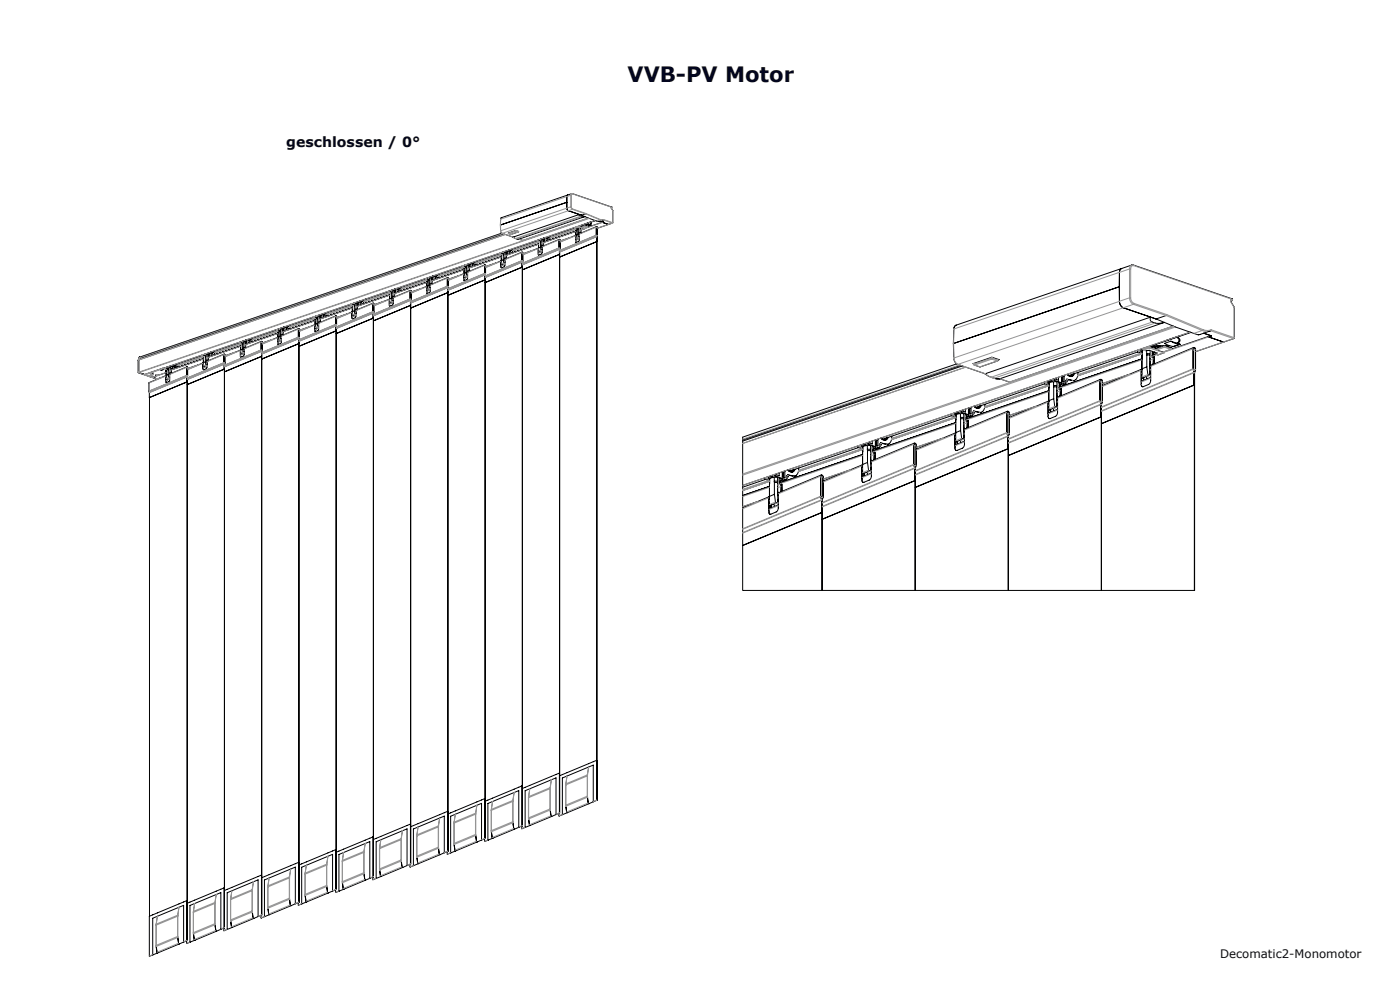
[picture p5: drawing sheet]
<svg xmlns="http://www.w3.org/2000/svg" width="420mm" height="297mm" viewBox="0 0 420 297" stroke-linecap="round" stroke-linejoin="round" font-family="sans-serif">
<defs><g id="words">
<text font-size="6.3" fill="#03061f" x="188.3" y="24.5">VVB-PV Motor</text>
<text font-size="4.2" fill="#03061f" x="85.9" y="44.1">geschlossen / 0°</text>
<text font-size="3.5" fill="#03061f" x="366" y="287.2">Decomatic2-Monomotor</text>
</g></defs>
<g fill="none" stroke="#000" stroke-width=".3">
<path d="M171.5 58l-21 7.2M171.5 58h.1M171.5 58l12 4.1M138.7 79.9l.5 .2-7.7 2.7M138.7 79.7v.2M138.7 79.9l-8.2 2.8M138.8 79.8l-.1 .1M138.9 79.8h.1M139 79.7l-.1 .1M139 79.6v.1M139.2 80l.1-.2-.1 .6M139.4 79.6l-.4 .1"/>
<path d="M139.4 79.6h.1M139.4 79.5v.1M139.5 79.4v.2M139.7 79.4v.1M139.7 79.5l.1 .1M139.8 79.6h-.3M139.8 79.6h.1M139.8 79.7v.4M139.8 79.5h-.1M139.8 79.3v.2M139.8 79.5h.1M139.9 79.3v.2"/>
<path d="M139.9 79.5l1.4 .5M140.2 79.7l.1 .6M140.4 79.1v.4l-.3-.3M140.5 79.8v.6M140.5 79.8l-.1-.1a.78 .78 0 0 0-1.2 .3M140.7 79.8l-.2 .3M140.7 79.8h.1M140.7 79.8h-.2M140.8 79.9l-.3 .2M140.9 79h.1M140.9 79v.6M140.9 79v.7"/>
<path d="M141 78.9l.1 .1M141 80h.2M141.1 79h-.2M141.1 79v.7l-.3-.1v-.6M141.4 79.5l-.1 .1M141.4 79.5l-.1 .5M141.4 79.5h.1M141.5 79.5h-.1M141.5 79.4l-.2 .5M141.5 78.9l.7-.2-.4 .3 .3-.1M141.6 79.4l-.1 .1M142.3 78.7a.45 .45 0 0 1-.4 .4 .45 .45 0 0 1-.5-.3l.3 .1 .3-.1"/>
<path d="M142.3 79.5h-.2M142.7 78.5v.3a.62 .62 0 0 1-.6 .7l-.7-.2v.2M145.4 79.4l-5 2.1M145.6 79.6l-.2-.1v2.4M145.6 79.6l.1 2.4M145.7 79.6l-.3-.1 .1 2.8M148.8 78.8l-3.1 1.1M149.9 76.1l.5 .2-7.7 2.6M149.9 75.9v.2M149.9 76.1l-8.2 2.8M150 76l-.1 .1M150 76h.1"/>
<path d="M150.1 67.5l.1 1.8 .2 .5 3.5 1.3M150.2 67.4h.1M150.1 67.5h.1M150.1 75.9l-.1 .1M150.1 75.8v.1M150.4 78.2h.1M150.4 78.7v.1M150.4 76.9l-9.9 3.4M150.4 76.7l.1 3.6M150.4 76.7h.1M150.4 76.1v-.1v.7M150.4 65.2l-.2 .5-.1 1.8"/>
<path d="M150.5 65.2l-.3 .5M150.5 69.9l-108.8 37.2v.2M150.5 75.8l-.4 .1M150.5 75.8h.2M150.5 75.7v.1M150.6 79.2v.3M150.7 75.6v.2M150.9 75.5v.2M150.9 75.7l.1 .1M151 75.8h-.3M151 70.1l-109.1 37.3M151 75.8h.1"/>
<path d="M151 76.3v.2M151 76.3h.4v.2M151 75.8v.5M151 75.7h-.1M151 75.5v.2M151 75.7h.1M151 77.9l.1 .9h.3M151 76.5h.4M151 77.9l-5.3 2.2M151 76.5v1.4M151 79v.3M151.1 75.7l1.3 .4"/>
<path d="M151.1 75.5v.2M151.2 70.1l-109.3 37.4M151.4 76.5v2.3M151.4 78.8h.1M151.4 77.6l.1 .1M151.4 75.8v.7l.4 .1M151.4 78.3h.1M151.5 79.1l-1.2 .6M151.5 78.3h-.1M151.5 78.7l-.1 .1M151.5 78.8h-.1M151.5 77.7l-.1 .1"/>
<path d="M151.5 76.7l-.1 .1M151.5 76.5v.2M151.5 76.7h.1M151.5 76.7l.3 .2-.1 .6M151.5 77.7l-.1 2-1 .5v-2v1l.9-.3M151.6 75.3v.4l-.3-.3M151.7 76v.6M151.7 76.4l.1 .1M151.7 76l-.1-.1a.78 .78 0 0 0-1.2 .3M151.7 77.5v.1M151.7 77.5l.1 .1M151.8 76.6l.1 .9z"/>
<path d="M151.9 76l-.2 .3M151.9 76h.1M151.9 76h-.2M151.9 77.5h.1M152 75.1v.1M152 75.2v.6M152 75.2h.1M152 76.3l.2-.1zM152.1 75.2v.6M152.2 75.1h.1M152.2 76.2h.1M152.2 75.1l-.1 .1"/>
<path d="M152.2 75.1v.8l-.3-.1v-.6M152.6 75.7l-.2 .1M152.6 75.7l-.2 .5M152.6 69.8v.1M152.6 75.7h.1M152.7 75.6l-.3 .4M152.7 75.1l.6-.2-.3 .3 .2-.1M152.7 75.6h-.1M153.5 74.9a.45 .45 0 0 1-.4 .3 .45 .45 0 0 1-.5-.3l.3 .2 .3-.1M153.5 75.7h-.3M153.9 74.7v.3a.62 .62 0 0 1-.6 .7l-.7-.2v.2M153.9 71.1l.7 .4 1.1 .2"/>
<path d="M153.9 71.1h.1M153.9 71.1l19.9-6.8v.4l.2 .2h1.4l-19.7 6.8M155 71.6l.7 .1M155.5 69.4l-2.2 .8-.7-.3M155.5 69.4l-.8-.3-2.1 .8M155.5 69.3v.1M155.7 71.7h.1M156.6 78.1v-2.5l.2 .2v2.4M156.6 78.2h.1M156.6 78.2l.1 .3M156.6 75.6l-5.1 2.1M156.6 78.5v.1"/>
<path d="M156.6 78.6l.1 168.9M156.7 78.5v.1M156.8 78.2l-.2 169.2M156.8 78.2h.1M156.8 75.8l-.3-.2 .1 2.9M160 75l-3.2 1.1M161.1 72.3l.5 .1M161.1 72.1v.2M161.1 72.3l-8.3 2.8M161.1 72.2h.1M161.2 72.2h.1M161.3 72.1l-.1 .1"/>
<path d="M161.3 72v.1M161.5 74.8l.1 .1M161.5 74.4h.1M161.6 73.1l-9.9 3.4M161.6 74.4h-.1M161.6 72.9v3.5M161.6 72.9h.1M161.6 72.5l-7.7 2.6M161.6 72.2v.7M161.6 72.2v.1M161.7 71.9l-.4 .2M161.7 71.9l.2 .1"/>
<path d="M161.7 71.8v.1M161.8 75.3v.4M161.9 71.8v.2M162.1 71.7v.2M162.1 71.9h.1M162.1 72h-.2M162.1 72.5l.1 .1M162.1 72.5h.5l-.1 .1M162.1 72v.5M162.2 71.9h-.1M162.2 71.7v.2M162.2 71.9h.1"/>
<path d="M162.2 74.1l.1 .9h.2M162.2 72.6h.3M162.2 74.1l-5.4 2.2M162.2 72.6v1.5M162.2 75.2v.3M162.2 71.9l1.4 .4M162.5 72.6v2.4M162.6 75h-.1M162.6 73.7l.1 .2M162.6 72v.7l.4 .1M162.6 74.5h.1M162.6 75.3l-1.1 .6"/>
<path d="M162.6 75h.1M162.6 74.9h.1M162.6 73.9v.1M162.6 72.8v.2M162.7 72.7l-.1 .1M162.7 72.8h.1M162.7 72.8l.2 .2v.7M162.7 73.9l-.1 2-1 .5-.1-2 .1 1 .9-.3M162.7 71.5v.3l-.3-.2M162.8 72.2v.6M162.8 72.6h.1M162.9 73.7v.1"/>
<path d="M162.9 73.7h.1M163 72.8l.1 .9zM163 72.2l-.2 .3M163.1 72.2h.1M163.1 72.2l-.4-.1a.78 .78 0 0 0-1.1 .3M163.1 73.6v.1M163.1 72.2l-.3 .3M163.2 71.3h.1M163.2 71.3v.7M163.2 71.3l.1 .1M163.2 72.4l.2-.1zM163.3 71.4v.6"/>
<path d="M163.3 71.3h.1M163.4 72.4h.1M163.4 71.3l-.1 .1M163.4 71.3v.8l-.3-.1v-.6M163.7 71.7l.9 .2M163.7 71.9h-.1M163.7 71.7v.2M163.7 71.9l-.1 .4M163.8 71.1l.3 .2 .3-.2M163.9 71.8l-.3 .4M163.9 71.3l.6-.2-.3 .3 .2-.1M163.9 71.8h-.2"/>
<path d="M164.6 71.1a.46 .46 0 0 1-.4 .3 .46 .46 0 0 1-.4-.3M164.7 71.9h-.1M165.1 70.9v.2a.62 .62 0 0 1-.6 .8l-.8-.2M167.7 74.3v.1M167.7 74.4l.1 .4M167.7 71.9l.3 .1v2.4M167.7 74.3l.1 .4M167.8 71.7l-5.1 2.2M167.8 74.8l.1 168.8M167.8 76.2l-11.1 4.7M167.9 74.7v.1M168 74.4l-.1 .3"/>
<path d="M168 74.4h.1M168 74.4l-.2 169.2M168 72l-.3-.2v2.5M170 60.6l.1-1.8 .2-.4-.2 .5v3.5M170 60.6h.1M170 60.6l-19.8 6.8M170 60.6v1.8M170 62.4l.4 .7 4.1 1.4M170.1 62.4l.4 .8M171.2 71.2l-3.2 1M172.2 68.2v.2l.6 .2M172.3 68.4l-8.3 2.9"/>
<path d="M172.3 68.4h-.1M172.4 68.4h.1M172.5 68.3l-.1 .1M172.5 68.2v.1M172.7 70.7v1.7M172.7 72.4l.1 .2M172.7 70.6v.1M172.7 70.5l-4.7 2M172.7 70.5v.2M172.7 69.3l-9.9 3.4M172.7 70.6h.1M172.7 69.1v2"/>
<path d="M172.7 70.5l.1 1.1 .8-.4M172.7 69.1h.1M172.8 68.7l-7.8 2.6M172.8 68.4l-.1 .7M172.8 68.3v.2M172.9 68v.2l1.6 .4M172.9 68.1l-.4 .2M173 71.5l-.1 .4M173 68.2l-.2 .4M173.3 68.7v.1M173.3 68.7h.4v.1M173.3 68.3v.4"/>
<path d="M173.3 70.2l.2 1h.2M173.3 68.8h.4M173.3 70.2l-.6 .3M173.3 68.8v1.4M173.3 71.4l.1 .3M173.7 68.8v2.4M173.7 71.2h.1M173.7 69.9l.1 .2M173.7 68.3l.1 .6M173.7 70.7h.1M173.8 71.5l-1.1 .5M173.8 70.7h-.1"/>
<path d="M173.8 71.1h-.1M173.8 71.1l-.1 .1M173.8 70.1h-.1M173.8 69l-.1 .2M173.8 68.9l.4 .1M173.8 68.9v.1M173.9 69h.1M173.9 67.8l.5 .2M173.9 69l.2 .2v.7M173.9 70l-.2 2.2-.8 .4-.2-.3M173.9 67.7h1M173.9 67.7v.1"/>
<path d="M174 68.4v.5M174 68.8h.1M174.1 69.9h.1M174.2 69v.9zM174.3 69.8v.1M174.3 68.5l-.3 .1M174.3 67.8l.4 .1zM174.3 68.5l-.3 .2M174.4 68.6h.1M174.4 68.6v.1M174.4 68.7l-.4 .2M174.5 68.5l-.1 .1"/>
<path d="M174.5 68l.8 .5M174.5 68.5v.1M174.5 68.6l-.1 .1M174.5 68.6h.1M174.9 67.7l-1 .1M174.9 67.7h.1M175 67.7l.4 .1M175.3 68.5h.1M175.4 67.7v.1M175.4 67.8l-1 .2M175.4 68.4l-1 .3M175.5 67.7l.8 .4"/>
<path d="M175.6 67.7h.1M175.6 67.1h.1M175.7 64l-1.3 .5 5.1 1.9 1.4-.5M176 67.7h-1.1M176.1 67.7h-.5M176.2 68h.1M176.2 68l.1 .1M176.2 67.2l-.7 .2 1 .4M176.2 67.2l1.1 .3M176.2 67.2l1.1 .3-.8 .3M176.3 68h.1M176.3 68.1h.1"/>
<path d="M176.3 68.1h-.1M176.5 67.8h.1M176.5 65.4l-19.6 6.7-1.2-.4M176.9 66.7l.3 .3-.3 .4M176.9 66.7l-3 1M176.9 66.6v.1M177 66.7l.3 .3-.3 .4M177 66.6v.1M177.3 67l-.1 .1M177.3 67.5h.1M177.3 66.5h.1M178.5 66.1l-129.4 44.2"/>
<path d="M178.6 66.1l-1.6 .6M178.9 70.5h.1M178.9 70.5l.1 .5M178.9 68.1h.3M178.9 70.5l.1 .4M179 67.9l-5.1 2.1M179 71v168.8M179 72.4h.1M179 72.4l-11.1 4.7M179.1 70.9l-.1 .1M179.1 70.6v.3M179.2 70.5h.1"/>
<path d="M179.2 68.1v2.5M179.2 68.1l-.3-.1v2.5M179.2 70.6l-.2 169.2M180.2 66.2l.9 .3-5.8 2M180.7 66.6l1.8 .7M181 65.9l-.4 .1M181.1 65.8l-.1 .1M181.1 66.5h.1M182.6 67.3h.1M183.4 62.1v.3M183.4 62.4h.1M183.4 62.4l.4 .7"/>
<path d="M183.5 62.1l.1 .1M183.5 62.1h.1M183.6 62.2l-.2 .1M183.8 63.1h.1M183.8 63.1v3.7l-4.6 1.6M340.1 79.5h-.6l-52.7 17.9-.4 .4-.2 .8M340.1 79.5l29.6 10.2M82.8 99l.6 .2-7.7 2.7M82.8 98.8v.2M82.9 99l-8.3 2.8M83.1 98.8l-.3 .2M83.1 98.7v.1"/>
<path d="M83.4 99.9l-10 3.4M83.4 99.8l-9.9 3.4M83.4 99.1v-.2v2.3M83.5 98.6v.1M83.5 98.7l-.4 .1M83.5 98.7h.2M83.7 98.5v.2M83.8 98.5v.1M83.9 98.6h.1M83.9 98.7h.1M83.9 98.7h-.2M83.9 99.2l.1 .2"/>
<path d="M83.9 99.2h.5l-.1 .2M83.9 98.8v.4M84 98.6h-.1M84 98.4v.2M84 98.6h.1M84 99.4h.3M84 99.4v1.4M84 98.6l1.4 .5 .1-.5M84.3 99.4v2.4M84.4 98.8v.6l.4 .2M84.4 99.6l-.1 2.2M84.4 99.4h.1"/>
<path d="M84.4 99.4v.2M84.5 99.6h.1M84.5 99.6l.2 .2v.7M84.5 98.2v.4l-.3-.3M84.6 98.9v.6M84.6 98.9l-.1-.1a.78 .78 0 0 0-1.1 .3M84.8 99.6l.1 .9M84.8 99.6l.1 .8M84.8 98.9l-.2 .4 .3-.3M84.9 98.9h.1M84.9 98.9h-.3M85 98.1h.1"/>
<path d="M85 98.1v.6M85 99.2l.1-.1zM85.1 98.1v.7M85.1 99.1h.1M85.1 98l.1 .1M85.2 98.1v.7l-.3-.1v-.6M85.2 98.1h-.1M85.2 99.1h.1M85.5 98.6l-.1 .1M85.6 98.6h-.1M85.6 98.6h.1M85.7 98.5l-.3 .5"/>
<path d="M85.7 98.5l-.1 .1M86 98.1h.1M86.2 98l-.1 .1M86.2 97.9l-.5 .1M86.3 97.8l-.3 .3M86.4 97.8a.45 .45 0 0 1-.4 .4 .45 .45 0 0 1-.4-.3l.3 .1 .3-.1M86.5 98.6h-.3M86.9 97.7v.2a.62 .62 0 0 1-.7 .7l-.7-.1v.1M89.6 98.5l-5.1 2.1-.1 2.1-.9 .5-.2-.3 .1-1.8M89.8 98.7l-.1 2.8M89.8 98.7l-.3-.1 .1 2.8M89.8 98.7l-.3-.1 .1 2.9"/>
<path d="M93 97.9l-3.2 1.1M94 95.2l.6 .2-7.8 2.7M94 95v.2M94.1 95.2l-8.3 2.8M94.3 95l-.3 .2M94.3 94.9v.1M94.5 97.3h.1M94.5 97.8v.1M94.5 96l-9.9 3.5M94.5 96l-9.8 3.4M94.5 95.8l.1 3.6M94.5 97.2l.1 1.1 .8-.3"/>
<path d="M94.5 95.8h.1M94.6 95.3v-.2l-.1 .7M94.7 94.9l-.4 .1M94.7 94.9h.1M94.7 94.8v.1M94.8 98.3l-.1 .3M94.8 94.7v.2M95 94.6v.2M95 94.8h.1M95 94.8l.1 .1M95.1 94.9h-.3M95.1 94.9h.1"/>
<path d="M95.1 95.4v.2M95.1 95.4h.4v.2M95.1 94.9v.5M95.1 94.8h-.1M95.1 94.6v.2M95.1 94.8h.1M95.1 97l.2 .9 .2 .1M95.1 95.6h.4M95.1 97l-5.3 2.2M95.1 95.6v1.4M95.1 98.1l.1 .3M95.2 94.8l1.4 .4 .1-.4"/>
<path d="M95.2 94.6v.2M95.5 98h.1M95.5 95.6v2.3M95.5 96.7l.1 .2M95.5 95l.1 .6M95.5 97.4v.1M95.6 96.9v1.9l-.9 .6-.2-.3v-1.8M95.6 98.2l-1.1 .6M95.6 97.4h-.1M95.6 97.8v.1M95.6 95.8l-.1 2.1M95.6 95.6h.1"/>
<path d="M95.6 95.6v.2M95.6 95.6l.4 .1M95.7 95.8h.1M95.7 95.8l.2 .2v.6M95.7 94.4v.4l-.3-.3M95.8 95.1v.6M95.8 95.5l.1 .1M95.8 95.1l-.1-.1a.78 .78 0 0 0-1.1 .3M95.8 95.1l.3 .1-.3 .2 .3-.3M95.9 96.6v.1M96 95.7v.9M96 96.6h.1"/>
<path d="M96.2 94.3h.1M96.2 94.3v.6M96.2 95.4l.1-.1zM96.3 95.3h.1M96.3 94.2h.1M96.4 94.2v.8l-.3-.1v-.6M96.4 94.2l-.2 .1M96.4 95.3h.1M96.7 94.8l-.1 .1M96.8 94.8h-.1M96.8 94.8h.1M96.8 94.7l-.2 .4"/>
<path d="M96.9 94.7h-.1M97.2 94.3h.1M97.4 94.2l-.2 .1M97.4 94.1l-.5 .1M97.5 94l-.3 .3M97.6 94a.45 .45 0 0 1-.4 .3 .45 .45 0 0 1-.4-.2l.2 .1 .3-.1M97.6 94.8h-.2M98 93.8v.3a.62 .62 0 0 1-.6 .7l-.7-.2v.2M100.7 94.7l-5.1 2.2M100.8 97.7v168.9M100.8 99.2h.1M100.8 97.6v.1"/>
<path d="M100.8 99.2l-11.1 4.6M100.9 97.7l-.1 168.8M100.9 94.9v2.8M100.9 94.9l-.2-.1 .1 2.8M101 94.9l-.3-.2 .1 2.9M104.1 94.1l-3.1 1.1M105.2 91.4l.5 .2-7.7 2.6M105.2 91.2v.2M105.2 91.4l-8.2 2.8M105.4 91.3h-.2M105.5 91.3h.1M105.4 91.2l.1 .1"/>
<path d="M105.4 91.1v.1M105.7 93.5h.1M105.7 93.9v.1M105.7 93.4l.1 1.1 .8-.3M105.7 92.2l-9.9 3.4 9.9-3.4M105.7 91.4l.1 4.2M105.9 91l-.5 .2M105.9 91l.1 .1M105.9 90.9v.1M105.9 94.4v.4M106 90.9v.2M106.2 90.8v.2"/>
<path d="M106.2 91h.1M106.3 91.1h-.3M106.3 91h.1M106.3 91.6v.1M106.3 91.6h.4v.1M106.3 91.1v.5M106.3 91h-.1M106.3 90.8v.2M106.3 93.2l.1 .9h.2M106.3 91.7h.4M106.3 93.2l-5.3 2.2M106.3 91.7v1.5"/>
<path d="M106.3 94.3v.3M106.4 90.8v.2M106.4 91l1.3 .4M106.6 94.1h.1M106.7 91.7v2.4M106.7 92.8v.3M106.7 91.1v.7l.5 .1M106.7 93.6h.1M106.8 94.4l-1.1 .6M106.8 93.6h-.1M106.8 94v.1M106.8 91.9l-.1 2.2"/>
<path d="M106.8 91.8h.1M106.8 91.8v.1M106.8 91.9h.1M106.8 91.9l.3 .2-.1 .7M106.9 90.6v.3l-.3-.2M107 91.3v.6M107 91.7h.1M107 91.3l-.1-.1a.78 .78 0 0 0-1.2 .3M107 92.8v.1M107 92.8h.1M107.2 91.9v.9M107.2 91.3l-.2 .3 .2-.3"/>
<path d="M107.2 91.3h.1M107.2 91.3h-.2M107.2 92.8h.1M107.3 90.4v.1M107.3 90.5v.6M107.3 90.5h.1M107.3 91.6l.2-.1zM107.4 90.5v.6M107.5 90.4h.1M107.5 91.5h.1M107.6 90.4v.8l-.4-.1v-.6M107.6 90.4l-.2 .1"/>
<path d="M107.6 91.5h.1M107.7 91.5h-.1M107.9 91h-.2M107.9 91l-.2 .5M107.9 90.9h.1M108 90.9l-.3 .4M108.1 90.9h-.2M108.4 90.5h-.1M108.5 90.4l-.1 .1M108.6 90.2l-.6 .2M108.6 90.2l-.3 .3M108.8 90.2a.45 .45 0 0 1-.4 .3 .45 .45 0 0 1-.5-.3l.3 .2 .3-.2"/>
<path d="M108.8 91h-.3M109.2 90v.2a.62 .62 0 0 1-.6 .8l-.7-.2v.2M109.3 89.8h.1M109.8 89.6l-.5 .2M111.9 90.8l-5.1 2.2-.1 2-.9 .6-.2-.3 .1-1.9M112 93.9v168.8M112 95.3v.1M112 93.8v.1M112 95.4l-11.1 4.6M112 93.8v168.9M112.1 91.1l-.1 2.7M112.1 91.1l-.2-.2 .1 2.9"/>
<path d="M112.2 91.1l-.3-.2v2.9M115.3 90.3l-3.1 1M116.4 87.5l.5 .3-7.7 2.6M116.4 87.3v.2M116.4 87.6l-8.3 2.8M116.5 87.5h-.1M116.5 87.5h.1M116.7 87.5h.1M116.6 87.4l.1 .1M116.6 87.3v.1M116.9 90.1v.1M116.9 88.4l-9.9 3.4 9.9-3.4"/>
<path d="M116.9 89.7h.1M116.9 88.2l.1 3.5M116.9 89.6v1.1l.9-.4M116.9 88.2h.1M116.9 87.6v-.2v.8M117 87.2l-.4 .2M117 87.2l.2 .1M117 87.1v.1M117.1 90.6v.4M117.2 87.1v.2M117.4 87v.2M117.4 87.2h.1"/>
<path d="M117.4 87.2l-.2 .1M117.5 87.2h.1M117.5 87.8v.1M117.5 87.8h.4l-.1 .1M117.5 87.3v.5M117.5 87.1l-.1 .1M117.5 87v.1M117.5 87.1h.1M117.5 89.3l.1 1h.2M117.5 87.9h.3M117.5 89.3l-5.3 2.3M117.5 87.9v1.4"/>
<path d="M117.5 90.5v.3M117.6 86.9v.2M117.6 87.1l1.3 .5 .1-.4M117.8 90.3h.1M117.8 87.9v2.4M117.9 87.3l.1 .7M117.9 90.6l-1.1 .6M117.9 89.8h.1M117.9 90.2l-.1 .1M118 88.1l-.1 3-.9 .6-.2-.2 .1-1.8M118 88h.1M118 88v.1"/>
<path d="M118 87.3h-.8l-.3 .4M118 88l.3 .1M118 88.1h.1M118 88.1l.2 .2v.7M118 86.8v.3l-.3-.2M118.1 87.4l.1 .1M118.1 87.5v.5M118.1 87.9h.1M118.2 89v.1M118.2 89h.1M118.3 88.1l.1 .9M118.4 87.4l-.3 .3"/>
<path d="M118.4 87.5h.1M118.4 87.5h-.2M118.4 88.9v.1M118.4 87.5l-.3 .3M118.5 86.6h.1M118.5 86.6v.7M118.5 86.6l.1 .1M118.5 87.7l.2-.1zM118.6 86.7v.6M118.6 86.6h.1M118.7 87.6l.1 .1M118.7 86.6v.8l-.3-.2v-.6"/>
<path d="M118.7 86.6l-.1 .1M119 87.2h-.1M119.1 87.1h-.1M119.1 87.1h.1M119.2 87l-.3 .5M119.2 87.1h-.2M119.7 86.6l-.1 .1M119.7 86.4l-.5 .1M119.8 86.4l-.2 .3M120 86.3a.45 .45 0 0 1-.4 .4 .45 .45 0 0 1-.5-.3l.3 .2 .3-.2M120 87.1l-.3 .1M120.4 86.2v.2a.62 .62 0 0 1-.6 .8l-.8-.2v.2"/>
<path d="M123.1 87l-5.2 2.3v-.3M123.1 90.1l.1 168.8M123.1 91.5h.1M123.2 91.5l-11.2 4.7M123.2 90v.1M123.2 90l-.1 168.9M123.3 87.2l-.1 2.8M123.3 87.2l-.2-.1v2.5M123.3 87.3l-.3-.2 .2 3M126.5 86.4l-3.2 1.1M127.5 83.7l.6 .3-7.7 2.6M127.5 83.5v.2"/>
<path d="M127.6 83.7l-8.3 2.9M127.6 83.7h-.1M127.7 83.7h.1M127.8 83.5l-.1 .2M127.8 83.4v.1M128 86.3l.1 .1M128.1 85.8l-.1 .1M128.1 85.8v1.1l.9-.4M128.1 84.6l-10 3.4 10-3.4M128.1 83.8v-.2v.6M128.1 84.2v3.7M128.2 83.4l-.4 .1"/>
<path d="M128.2 83.4h.1M128.2 83.3v.1M128.3 86.8l-.1 .3M128.3 83.3v.1M128.5 83.2v.2M128.5 83.3l.1 .1M128.6 83.4h-.3M128.6 83.4h.1M128.6 83.9v.2M128.6 83.9l.5 .1-.1 .1M128.6 83.5v.4M128.6 83.3h-.1"/>
<path d="M128.6 83.1v.2M128.6 83.3h.1M128.6 85.5l.2 .9 .2 .1M128.6 84.1h.4M128.6 85.5l-5.3 2.3M128.6 84.1v1.4M128.7 86.6v.4M128.7 83.1v.2M128.7 83.3l1.4 .5M129 86.5h.1M129 84.1v2.4M129 85.2l.1 .2"/>
<path d="M129.1 83.5v.7M129.1 86h-.1M129.1 86.8l-1.1 .5M129.1 86h.1M129.1 86.3l-.1 .2M129.1 84.3v3l-.9 .6-.2-.3 .1-1.8M129.1 84.2h.1M129.1 84.2v.1M129.1 83.5h-.8l-.2 .4M129.2 84.2l.3 .1M129.2 84.3h.1M129.2 84.3l.2 .2v.7"/>
<path d="M129.2 83v.3l-.3-.2M129.2 83.5l.1 .2M129.3 83.6v.6M129.3 84.1h.1M129.4 85.2h.1M129.5 83.6l-.2 .1M129.5 84.3v.9M129.5 84.3l.1 .9M129.5 83.6l-.2 .3M129.5 83.6l.1 .1M129.6 85.1h.1M129.6 83.7l-.3 .3"/>
<path d="M129.7 82.8h.1M129.7 82.8v.7M129.8 83.8h.1M129.8 82.7l.1 .1M129.9 82.8v.7l-.3-.1v-.6M129.9 82.8h-.2M130.1 83.8h-.2M130.2 83.2l.9 .1M130.2 83.4h-.1M130.2 83.2v.2M130.2 83.4l-.1 .4M130.3 83.3h-.1"/>
<path d="M130.3 83.3h.1M130.4 83.2l-.3 .5M130.4 83.2l-.2 .1M130.9 82.7l-.1 .2M130.9 82.6l-.5 .1M131 82.6l-.3 .2M131.1 82.5a.45 .45 0 0 1-.4 .4 .45 .45 0 0 1-.4-.3l.2 .1 .4-.1M131.6 82.4v.2a.62 .62 0 0 1-.7 .7l-.7-.1M134.3 83.2l-5.2 2.2M134.3 87.7h.1M134.3 87.7l-11.1 4.6M134.4 86.2l-.1 168.9"/>
<path d="M134.5 85.9l-.1 .3M134.5 83.4v2.5M134.5 83.4l-.2-.1-.1 2.5M134.5 85.9l-.2 169.2M134.5 83.4l-.3-.1 .1 2.9M137.6 82.6l-3.1 1.1M139.2 82.5v.1M139.2 82h.1M139.2 80.7l-9.9 3.5 9.9-3.4M139.2 80.5l.1 3.6M139.2 80.5h.1M139.2 80.4v.1"/>
<path d="M139.4 83v.3M139.8 80.1v.2M139.8 80.1h.4v.2M139.8 81.7l.1 .9 .2 .1M139.8 80.3h.4M139.8 81.7l-5.3 2.2M139.8 80.3v1.4M139.8 82.8v.3M140.1 82.7h.1M140.2 80.3v2.3M140.2 81.4l.1 .1M140.2 82.2h.1"/>
<path d="M140.3 83l-1.1 .5M140.3 82.2h-.1M140.3 82.5l-.1 .1M140.3 81.6h-.1M140.3 80.5v3l-.2 .3-.8 .3-.1-2.1 .1 1.1 .8-.4M140.3 80.3h.1M140.3 80.3v.2M140.3 80.4l.4 .1M140.3 80.5h.1M140.3 80.5l.3 .2v.7M140.4 81.5l-.1 .1M140.5 80.2l.1 .1"/>
<path d="M140.6 81.4h.1M140.7 80.5v.8zM140.7 81.3h.1M140.8 81.3h.1M140.9 80.1l.1-.1zM145.4 82h.1M145.4 82l.1 .3M145.5 82.4v168.9M145.5 83.9l-11.1 4.6M145.5 82.3v.1M145.5 82.4h.1M145.6 82.1l-.1 .3"/>
<path d="M145.6 82v.1M145.7 82.1l-.2 169.2M145.7 82h.1M156.6 80.1l-11 4.6M286.8 97.5l-.5 .4-.2 .6-.1 4.5M335.8 85.9v.1M335.8 85.9l-49.7 17M335.8 85.9v4.4M335.8 90.3a2.11 2.11 0 0 0 1.2 1.9l10 3.5M336.5 80.5l-.5 .3-.2 .8v8.7M336.5 80.5l-.5 .3-.2 .5v4.6M349.3 96.6a3.9 3.9 0 0 1-4.2-.6l.1-1-49.6 17"/>
<path d="M349.3 96.6l-49.3 16.9M350 94.3l-.2 .3-3 1 5.8 2.4 5.5 1.9a1.85 1.85 0 0 0 1.8 .4l3.2-1.1M352 97.7l-49.1 16.8-3-1M357.1 99.6l-134.3 45.9M357.3 99.6l-4.1 1.4M361.1 99.9l2.3 .7M361.1 99.9l2.3 .7-12 4M363.3 98.8v.1a.76 .76 0 0 1-1 .4l-.2 .1M369.2 89.6v.7M369.2 90.3h.1M369.2 90.3l1.1 1.8M369.6 89.5l.1 .5-.5 .2"/>
<path d="M370.3 92.1l-.1 9.3-11.5 4M370.3 92.1h-.1M41.5 107.9v3.8l5.5 1.9 1.3-.4M41.6 107.9v3.7l1.8 .6M41.6 107.9h-.1M41.6 107.9h.1M41.7 107.3h.1M41.7 107.3l.2 .1M41.9 107.4v.1M41.9 107l.1 .5-.4 .4M41.9 107.5l-.5 .4M43.3 112.3l.1 .1"/>
<path d="M43.3 112.3h.1M44.6 112.7v.1M44.6 112.7h.1M44.8 111.8l-1.5 .5M44.8 111.8h.1M44.8 111.8l1.1 .4M44.8 119.2v155.4M45.1 111.8h.1M45.1 111.8l.1 .1M45.1 111.9l.3 .1M45.2 111.9h-.1M45.2 111.9h.1"/>
<path d="M45.2 111.8v.1M45.6 111.7l-.5 .1M45.6 111.7l.3 .1-.5 .2M45.6 111.7h.1M45.6 111.7l-.2 .3M45.8 113.1l1.4 .5M45.8 112.2l-1.4 .5M45.9 112.2h.1M47 112.3v.1M47 112.4h.1M47 112.4v.1M47 112.5h.1"/>
<path d="M47.1 112.3h.1M47.1 112.4h.1M47.2 112.5h.1M47.2 112.3l-.5 .1 .3 .1M47.2 112.3l.2 .1M47.2 112.3h-.1M47.3 112.3h-.2M47.4 112.3l-.2 .1M47.4 112.3v.1M47.4 112.4h.1M47.5 112.4h.1M47.5 112.4l-.3 .1"/>
<path d="M48.2 110.8h.1M48.3 110.8l.2 .1M48.3 110.7v.1M48.5 110.7h.1M48.5 110.7l-.3 .1M48.5 110.7v.1M48.5 110.8v.1M48.5 110.7h.2M48.7 110.7l.3 .1-.5 .1M48.7 110.7l-.2 .1M49.2 110.3v.1M49.3 110.4h.1"/>
<path d="M49.4 110.3l-.1 .1M49.4 110.4h-.1M49.4 110.4h.2M49.6 110.5l-.7-.2-4.1 1.5M49.6 110.5h.1M49.6 110.2v.1M49.6 110.3v.1M49.8 113.1h.1M49.8 112.5l-5.1 2.2 .1 4.5M49.8 111.7l-4.2 1.4M49.8 112.6l.1 2.1M49.8 111.3v.1"/>
<path d="M49.8 111.1v1.5M49.8 111.1h.1M49.9 110.5v-.1l-.1 .7M50 110.1v.1M50 110.2h.1M50 110.2l-.4 .1M50 113.6v.3M50.1 113.6v.3M50.1 110v.2M50.2 110v.1M50.2 110.1l.3 .1h-.4M50.2 110.1h.1"/>
<path d="M50.4 110.7h.4l-.4 .2M50.4 110.7v.2M50.4 110.2v.5M50.4 110l-.2 .1M50.4 110l1.5 .6M50.4 109.9v.1M50.4 112.3l.2 .9 .2 .1M50.4 112.3l-.6 .2 .1 1.1 .8-.3M50.4 110.9v1.4M50.4 113.4l.1 .3M50.8 113.2v.1M50.8 111.9v.3"/>
<path d="M50.8 113.2h.1M50.8 110.2v3M50.9 112.7h-.1M50.9 110.9l.4 .1M50.9 113.5l-1.1 .6M50.9 113.2h-.1M50.9 113.1h-.1M50.9 111l-.1 .2M50.9 111h.1M50.9 110.9h.1M50.9 110.9v.1M51 111l.2 .2v.7"/>
<path d="M51.1 109.7l.2 .1M51.1 110.4l-.7-.2-.6 .4M51.1 110.4v.6M51.1 109.7h.1M51.2 109.7h.1M51.2 111.9v.1M51.2 111.9l.1 .1M51.3 111v.9M51.3 111l.1 .9M51.3 110.4l-.2 .3M51.3 110.4h-.2M51.4 111.9h.1"/>
<path d="M51.4 109.7v.1M51.4 109.8h-.1M51.6 110.6v.1M51.6 110.6h.1M51.6 110.7l9.4-3.2-9.9 3.4M51.6 110.7l-.5 .2M51.6 110.6l.2 .1M51.6 110.6h.3M51.9 110.1h.1M51.9 110.6h.1M52 110.1l.1 .2M52 110l-.1 .1"/>
<path d="M52 110.1v.1M52.1 110.3v.2l-.2-.2M52.2 110l-.1 .2M52.3 110l-.3 .1M52.5 109.6h.1M52.6 110.1h.1M52.7 109.5l-.1 .1M52.7 109.3l-.5 .2M52.8 109.3l-.3 .3M52.9 110.1l-.9-.2-.1 .7M52.9 110.1h-.2M52.9 109.3a.46 .46 0 0 1-.4 .3 .46 .46 0 0 1-.4-.3l.6 .1"/>
<path d="M52.9 110.1h.1M53.4 109.1l-.2 .7-.3 .3M56 112.6l.1-2.7 .2 2.7M56 112.6l.1 .3M56 112.6l.1-2.6 .2 .2v2.4M56.1 110l-5.2 2.1v2l-.9 .6-.2-.3v-1.9M56.1 113h.1M56.1 113v1.5M56.1 114.4v.1M56.1 112.9v.1M56.1 114.5l-11.3 4.7M56.3 112.6l-.1 169.3"/>
<path d="M59.4 109.4l-3.1 1.1M60.5 106.5v.1M60.5 106.7l-8.2 2.8M60.8 106.5l-.3 .1M60.8 106.4v.1M61 108.8l.1 2M61 109.2v.1M61 108.7l-4.7 2M61 108.8h.1M61 106.7l.1-.2-.1 2.3M61 106.9l-7.7 2.6M61.2 106.2v.1"/>
<path d="M61.2 106.3l-.4 .2M61.2 106.3l.1 .1M61.2 109.7v.4M61.3 106.2v.2M61.5 106.1v.2M61.5 106.3h.1M61.6 106.3l-.3 .1M61.6 106.3h.1M61.6 106.9h.4l-.4 .1M61.6 106.9v.1M61.6 106.4v.5M61.6 106.2l-.1 .1"/>
<path d="M61.6 106.1v.1M61.6 106.2h.1M61.6 108.4l.1 1h.2M61.6 108.4l-.6 .3v1.1l.9-.4M61.6 107v1.4M61.6 109.6v.3M61.7 106v.2M62 109.4h-.1M62 108.1v.3M62 109.4h.1M62 106.4v3M62 108.9h.1"/>
<path d="M62.1 107.1l.4 .1M62.1 109.7l-1.1 .6M62.1 108.9h-.1M62.1 109.3h-.1M62.1 109.3l-.1 .1M62.1 107.2l-.1 .2M62.1 107.2h.1M62.1 107.1h.1M62.1 107.1v.1M62.1 107.2l.3 .2v.7M62.2 105.9v.3l-.3-.2M62.3 106.6v.6"/>
<path d="M62.4 108.1v.1M62.4 108.1h.1M62.5 107.2v.9M62.5 106.6l-.2 .3zM62.5 106.6l-.3-.1a.78 .78 0 0 0-1.2 .3l-.5-.2M62.5 108v.1M62.5 108.1h.1M62.7 105.7h.1M62.7 105.7v.7M62.7 105.7v.1M62.7 106.8l.1-.1zM62.7 105.8v.6"/>
<path d="M62.8 106.7l.1 .1M62.8 105.7h.1M62.9 105.7v.8l-.3-.1v-.6M62.9 105.7l-.2 .1M62.9 106.8h.1M63.2 106.2h.1M63.3 106.2l-.3 .1M63.3 106.2l-.3 .4M63.4 106.2h-.2M63.9 105.7l-.2 .1M63.9 105.5l-.6 .2M64 105.5l-.3 .3"/>
<path d="M64.1 105.4a.45 .45 0 0 1-.4 .4 .45 .45 0 0 1-.5-.3l.3 .2 .3-.2M64.1 106.2l-.2 .1M64.5 105.3v.2a.62 .62 0 0 1-.6 .8l-.7-.2-.2 .6-1.3-.5M67.2 108.7l.1 1.9M67.2 108.7l.1-2.6 .2 2.7M67.2 108.7l.1-2.5 .1 .2v2.4M67.2 106.1l-5.1 2.2-.1 2-.9 .5-.2-.2 .1-1.9M67.3 110.6h.1M67.3 110.6l-11.1 4.6M67.4 108.8l-.1 169.2M70.6 105.6l-3.1 1M71.7 102.6v.2"/>
<path d="M71.7 102.8l-8.2 2.9M71.9 102.7l-.2 .1M71.9 102.5v.2M72.2 105.4v.1M72.2 103.7l-9.9 3.4M72.2 103.7l-9.8 3.3M72.2 104.9v1.1l.9-.4M72.2 103.5v1.5M72.2 103.5h.1M72.2 102.9v-.2v.8M72.2 103.1l-7.7 2.6M72.3 102.4v.1"/>
<path d="M72.3 102.5l-.4 .2M72.3 102.5l.2 .1M72.4 105.9v.4M72.4 105.9v.3M72.5 102.4v.2M72.7 102.3v.2M72.7 102.5h.1M72.7 102.5l-.2 .1M72.8 102.5h.1M72.8 103.1v.1M72.8 103.1h.4v.1M72.8 102.6v.5"/>
<path d="M72.8 102.4l-.1 .1M72.8 102.3v.1M72.8 102.4h.1M72.8 104.6l.1 .9 .2 .1M72.8 103.2h.4M72.8 104.6l-5.3 2.3M72.8 103.2v1.4M72.8 105.8v.3M72.9 102.2v.2M72.9 102.4l1.3 .5 .2-.4M73.1 105.6h.1M73.2 103.2v2.4"/>
<path d="M73.2 104.3v.2M73.2 105.6h.1M73.2 102.6l.1 .7M73.2 105.1h.1M73.2 105.9l-1.1 .5M73.2 105.4v.1M73.2 105.5h.1M73.3 103.4l-.1 2.2M73.3 103.4h.1M73.3 103.3h.1M73.3 103.3v.1M73.3 102.6h-.8l-.3 .4-.5-.2"/>
<path d="M73.3 103.3l.3 .1M73.3 103.4l.3 .2-.1 .7M73.4 102.1v.3l-.4-.2M73.4 102.6l.1 .2M73.4 102.8v.5M73.5 104.3h.1M73.6 102.7l-.1 .1M73.6 103.4l.1 .9M73.7 102.8l-.3 .3 .3-.3M73.7 104.2h.1M73.8 101.9h.1M73.8 101.9v.7"/>
<path d="M73.8 103l.2-.1zM73.9 101.9v.7M73.9 102.9h.2M73.9 101.9h.1M74 101.9v.7l-.3-.1v-.6M74 101.9h-.1M74.1 102.9h.1M74.4 102.3l.9 .1M74.4 102.5h-.2M74.4 102.3v.2M74.4 102.4h-.1M74.4 102.4h.1"/>
<path d="M74.5 102.3l-.3 .5M74.5 102.3l-.1 .1M74.9 102h-.1M75 101.9l-.1 .1M75.1 101.7l-.6 .1M75.1 101.7l-.3 .3M75.3 101.6a.45 .45 0 0 1-.4 .4 .45 .45 0 0 1-.5-.3l.3 .2 .3-.2M75.7 101.5v.2a.62 .62 0 0 1-.6 .7l-.7-.1M78.4 102.3l-5.1 2.1-.1 2.1-.9 .5-.2-.2 .1-1.9 .1 2.1M78.4 106.8h.1M78.4 106.8l-11.1 4.6M78.5 105.3v1.5"/>
<path d="M78.6 105l-.1 169.2M78.6 104.9v.1M78.6 102.5l-.2-.1 .1 2.9M78.6 102.5v2.4M78.6 102.5l-.3-.1 .1 2.9M81.8 101.7l-3.2 1.1M83.3 101.1l.1 2.1M83.3 101.6l.1 .1M83.4 101.1h-.1M83.4 101v1.2l.9-.4M83.6 102.1v.3M84 100.8l.1 .9 .2 .1"/>
<path d="M84 100.8l-5.4 2.2M84 101.9v.4M84.3 101.8h.1M84.4 100.5v.2M84.4 101.3h.1M84.4 102.1l-1.1 .5M84.4 101.6v.1M84.7 100.5h.1M84.9 100.4h.1M89.6 101.5l.1 168.9M89.6 103h.1M89.6 103l-11.1 4.6"/>
<path d="M89.6 101.4v.1M89.7 101.5h.1M89.7 101.5l-.1 168.9M286 103l.1 4.5 .7 1.4 8.7 3.1M286.1 102.9l-.1 .1M287 109.1l-64.2 21.9v20.9l4.1-1.4M288.1 109.5l-65.3 22.3M288.7 109.7l-65.9 22.5M295.5 112a6.6 6.6 0 0 0 4.5 1.5M295.5 112h.1M295.6 112h.1M298.2 113.4l1.8 .1"/>
<path d="M299.4 108l-.1 .2-5.3 1.8-1.7-.6-.2-.5M299.4 107.9l.3-.1-2.1-.7-5.7 1.9 .2 .1M299.4 107.7v.3M300 113.5h.1M313.3 114.5v.5l1.4 .5M313.4 115l-20.6 7.1M314 114.6l.3 .1-.3 .2h-.7M314 114.3v.3M314.6 117.1l-24.8 8.5M314.6 117.1l-24.8 8.6M314.6 116.6v3.8M314.6 116.6h.1"/>
<path d="M314.7 115.6l-19.3 6.6M314.7 114.8l-.1 1.8M314.7 114.7v.5M315 114.2l-1 .4M315 114.2l.4 .1M315 113.9v.3M315.4 113.8v.5M315.8 113.7v.4M315.9 114.1h.1M315.9 114.1l.2 .1-.7 .1M316.1 115.6v.3M316.1 115.6h1"/>
<path d="M316.1 114.4v1.2M316.1 113.6v.4M316.1 114l-.2 .1M316.1 114h.2M316.1 119.5l.3 2.4h.7M316.1 115.9l1 .1M316.1 119.5l-1.5 .6 .1 2.7 2.2-.8M316.1 115.9v3.6M316.3 113.5v.5M316.3 114l3.4 1.1M317.1 116v5.9M317.1 118.7l.3 .4"/>
<path d="M317.1 114.4v1.2M317.1 115.6v.4M317.2 114.4l.1 1.7M317.3 119.2l-.2 .1M317.3 116.4l-.2 .4v5M317.3 116.4l.5 .2 .2 .3v1.8M317.3 116.1l.9 .3M317.3 116.1v.3M317.5 113.1v.8l-.7-.2v-.4M317.8 114.8v1.5M317.8 115.9h.2M317.8 114.8l-.6-.2 .4-.1-.2-.1h-1.4a1.32 1.32 0 0 0-1.5 .7l.2 .2"/>
<path d="M318 118.7v.1M318 118.7h.1M318.2 116.4l.2 2.2M318.2 116.4l.2 2.1M318.3 114.7l.1 .5-.6 .3M318.4 114.8h-.6M318.4 118.5h.1M318.4 118.5v.1M318.4 114.9l.1 .4-.7 .3M318.7 112.7h.1M318.7 112.7v1.6M318.7 112.7l.2 .1"/>
<path d="M318.9 112.8v1.6M319 112.6h.2M319.2 112.6v1.9l-.7-.2v-1.5M319.2 112.6l-.3 .2M320 114.1l-.3-.1v1.2h-.7l-.3 .3 .4 .1v-.4M320 113.7l2.4 .3M320 114.1l-.3 .1M320.2 113.9h-.2M320.2 113.9h.1M320.4 113.8l-.7 1.1M320.5 113.8l-.3 .1M321.3 112.8l-.1 .1"/>
<path d="M321.7 112.6l-.3 .3M321.8 112.2l-.5 .4-.9-.1M322 112.1l-.4 .5-.4 .3M322.3 112a1.12 1.12 0 0 1-1 .9 1.12 1.12 0 0 1-1.1-.7l.6 .4 .9-.4M323.4 111.6v.6a1.56 1.56 0 0 1-1.6 1.8l-1.8-.4v.5M330.2 113.7l-12.8 5.3-.2 5.1-.4 .6-1.7 .7a.53 .53 0 0 1-.7-.6v-4.3l.2-.3-11.8 4.9M338.6 112.3l-7.9 2.7M341.3 105v.4l1.3 .5M341.3 105.5l-20.6 7M341.9 105l.3 .1-.2 .3h-.7M341.9 104.7v.3M342.4 111v4.2l.3 .7"/>
<path d="M342.5 110.8l-.1 .2M342.5 110.8l.1 1.3M342.5 110.6l-11.8 4.9M342.6 110.7l-.2 .3M342.6 107.5l-24.8 8.5M342.6 110.7l-.1 .1M342.6 107.6l-24.8 8.5M342.6 107v3.9M342.6 107h.1M342.6 106l-19.3 6.6M342.6 105.3v1.3M342.6 106.6v.4"/>
<path d="M342.7 105.2l-.1 .4M342.9 104.4l.1 .5 .6 .2 1.1-.1 2.4 .8-.2 .1M342.9 104.7l-1 .3M343 113.2v.8M343.1 113.1v.9M343.2 105l-.7 .3 .1 .5M344 106v.4M344 106h1.1M344 105.1v.9M344 109.9l.4 2.4h.6M344 106.4h1M344 109.9l-1.4 .7v2.6l2.2-.8"/>
<path d="M344 106.4v3.5M344.1 112.8v.8M345 106.4v5.9M345 109.1l.3 .4M345.1 106l-.1 .4M345.1 105.1v.9M345.1 105.1l.1 1.4M345.2 113.1l-2.6 1.1-.2 .3M345.2 111.1h-.2M345.2 112.2l-.2 .1M345.2 112l-.2 .1M345.2 109.6l-.2 .1"/>
<path d="M345.2 106.9l-.2 .3M345.2 106.9l.5 .1 .3 .4-.1 1.7M345.2 106.5l1 .3M345.2 106.5v.4M345.4 103.7l.5 .1 2.2-.1M345.4 103.7v-.2v.5M345.7 105.3v1.4M345.7 106.3l.3 .1M345.9 109.1v.1M345.9 109.1l.2 .1M346.2 106.8l.1 2.3M346.2 106.8l.1 2.2"/>
<path d="M346.3 108.9l.1 .1M346.4 105.5l-.7 .4M346.4 109h-.1M346.4 104a.77 .77 0 0 1 1.1 .1 .77 .77 0 0 1-1.1-.1zM346.4 105.6l-.7 .5M346.7 106.1l-1 .4M346.8 105.9v.3M346.8 105.9h-.1M346.8 106.2l-1.1 .4M346.9 105.7l-.2 .2M346.9 104.4l.1 .5 1.9 .6M346.9 105.7h.1"/>
<path d="M346.9 105.9l-.1 .3M346.9 105.7v.2M348.1 103.7l-2.7 .3M348.1 103.7h1.1M348.9 105.5h.1M349.2 103.7h.1M349.2 103.7l-2 .7-1.8-.4M349.3 105.4l-.1 .3-1.8 .7-.6-.2M349.3 103.7l2 .7M349.6 103.7h.1M349.7 102.1h.1M349.7 103.7l2 .7-.3 .1"/>
<path d="M350.7 103.6l-2.6 .1M350.9 103.6l-1.2 .1M351.2 104.2l.1 .2M351.2 104.2h.1M351.3 102.3l-2 .6 1.4 .6 1.3 .3M351.3 102.3l.8 .4 1.8 .5M351.3 102.3l2.7 .9-1.9 .7M351.4 104.4l-.1 .3-2.4 .8M352 103.8l.1 .1M352.1 103.8v.1M353 101.1l.4 .2a.84 .84 0 0 1 .3 .9 .84 .84 0 0 1-.7 .7M353 101.1l-7.6 2.6"/>
<path d="M353 100.9v.2M353.2 101a.96 .96 0 0 1 .8 .9 .96 .96 0 0 1-.7 1v-.2M353.2 100.9v.1M353.9 101.8l-.2 .4M353.9 103.2l-1.9 .6M353.9 103.2h.1M353.9 103.1v.1M353.9 100.6h.1M358.1 104.3h.3l.2 .4v6l-.3 1.1-.3-1.2zM358.1 104.1l-12.8 5.4-.2 5.1-.4 .6-1.7 .7a.53 .53 0 0 1-.7-.7v-4.2l.3-.4M358.3 111.8v65.2M362.5 101l4.6 1.5"/>
<path d="M362.5 100.9v.1M363.4 100.6h.1M257.5 133.6v.5l1.3 .5M257.6 134.1l-20.7 7.1M258.1 133.7l.3 .1-.2 .2h-.7M258.1 133.4v.3M258.6 139.7v4.2l.4 .7M258.7 139.4l-.1 .3M258.7 139.4l.1 1.4M258.8 139.4l-.2 .3M258.8 136.2l-24.8 8.5M258.8 139.4h-.1"/>
<path d="M258.8 136.3l-24.8 8.5M258.8 135.7v3.8M258.8 135.7h.1M258.8 134.7l-19.3 6.6M258.8 135.2v.5M258.8 133.9v1.4M258.9 133.8l-.1 .5M259.1 133.3l-1 .4M259.1 133.3l.4 .1M259.1 133v.3M259.5 132.9v.5M260 132.8v.4"/>
<path d="M260 133.2h.1M260 133.2l.2 .1-.7 .1M260.2 134.7v.4M260.2 134.7h1.1M260.2 133.5v1.2M260.2 132.7v.4M260.2 133.1l-.2 .1M260.2 133.1h.2M260.2 138.6l.4 2.4h.6M260.2 135.1h1M260.2 138.6l-1.4 .6v2.7l2.2-.8M260.2 135.1v3.5"/>
<path d="M260.4 132.6v.5M260.4 133.1l3.4 1.1M261.2 135.1v5.9M261.2 137.8l.3 .4M261.3 134.7l-.1 .4M261.3 133.5v1.2M261.3 133.5l.2 1.7M261.4 139.7l-.2 .1M261.4 138.3l-.2 .1M261.5 135.5l-.3 .4M261.5 135.5l.4 .2 .3 .3-.1 1.8M261.5 135.2l.9 .3"/>
<path d="M261.5 135.2v.3M261.7 132.2v.8l-.8-.2v-.4M261.9 133.9v1.5M261.9 135l.3 .1M262.1 137.8v.1M262.1 137.8h.2M262.4 135.5l.1 2.2M262.5 133.8v.5l-.6 .3M262.5 133.9l-1.1-.2 .3-.1-.2-.1h-1.4a1.32 1.32 0 0 0-1.5 .7l.2 .3M262.5 137.6h.1M262.6 137.6h-.1M262.6 134v.4l-.7 .3"/>
<path d="M262.9 131.8h.1M262.9 131.8v1.6M262.9 131.8l.1 .1M262.9 134.6l.4-.3-.1 .4zM263 131.9v1.6M263.2 131.7h.2M263.4 131.7v1.9l-.8-.2v-1.5M263.4 131.7l-.4 .2M264.2 133.2l-.4-.1v1.2h-.5M264.2 132.8l2.3 .3M264.2 133.2l-.4 .1M264.2 132.7v.5"/>
<path d="M264.3 131.3l.7 .4 .8-.4M264.6 132.9l-.8 1.1M264.6 132.9l-.4 .2 .1-.1M265.9 131.7l-.4 .3M265.9 131.3l-.4 .4-.9-.1M266.1 131.2l-.6 .7M266.5 131.1a1.15 1.15 0 0 1-1.1 .9 1.15 1.15 0 0 1-1.1-.7M267.5 130.7v.6a1.56 1.56 0 0 1-1.5 1.8l-1.8-.4M274.3 132.9l.3 .1 .2 .4v6l-.3 1-.3-1.2zM274.3 132.8l-12.8 5.3-.2 5.1-.4 .6-1.7 .7a.53 .53 0 0 1-.6-.6v-4.3l.2-.3-11.9 4.9M282.7 131.4l-7.8 2.7M285.4 124.1v.5l1.3 .4"/>
<path d="M285.5 124.6l-20.6 7M286 124.1l.4 .1-.3 .3h-.7M286 123.8v.3M286.6 130.1v4.2l.3 .7M286.6 129.9v.2M286.6 129.9l.1 1.3M286.7 126.6l-24.8 8.5M286.7 126.7l-24.8 8.5M286.7 129.7l.1 2.7 2.1-.9M286.7 126.1v3.9M286.7 126.1h.1M286.7 125.1l-19.2 6.6"/>
<path d="M286.7 124.4v1.7M286.8 124.3l-.1 .4M287.1 123.8l-1.1 .3M287.1 123.8l.3 .1M287.1 123.5v.3M287.2 132.3v.8M287.3 132.3v.8M287.4 123.4v.5M287.9 123.2v.4M287.9 123.7l.3 .1-.8 .1M288.1 125.1l.1 .4M288.1 125.1h1.1"/>
<path d="M288.1 124v1.1M288.2 123.5l-.3 .2M288.2 123.1v.4M288.2 123.5h.2M288.2 129l.3 2.4 .5 .1M288.2 125.5h.9M288.2 129l-13.3 5.6M288.2 125.5v3.5M288.2 131.9v.8M288.4 123v.5M288.4 123.5l3.4 1.2M289.1 131.4l-.1 .1"/>
<path d="M289.1 125.5v5.9M289.2 128.2l.2 .4M289.2 124v1.1M289.2 125.1l-.1 .4M289.2 130.2h.1M289.3 124l.1 1.7M289.3 132.2l-2.6 1.1-.1 .3M289.3 130.2h-.1M289.3 131.1l-.1 .1M289.3 131.3l-.1 .1M289.4 128.7l-.2 .1M289.4 126l-.2 .3-.1 5.1"/>
<path d="M289.4 126h.1M289.4 125.7l.9 .2M289.4 125.7v.3M289.5 126h.1M289.5 126l.6 .5-.1 1.7M289.6 122.6v.9l-.8-.3v-.3M289.8 124.4v1.4M289.8 125.4l.3 .1M289.9 124.4l-.6-.2 .3-.1-.2-.1h-1.3a1.32 1.32 0 0 0-1.5 .7l.1 .2M290 128.2v.1M290 128.2l.2 .1M290.3 125.9l.1 2.3"/>
<path d="M290.3 125.9l.2 2.2M290.4 124.3v.4l-.6 .3M290.5 124.4h-.6M290.5 128v.1M290.5 128.1h.1M290.5 124.5v.3l-.7 .4M290.8 122.2v.1M290.8 122.3v1.6M290.8 122.3h.1M290.9 122.3v1.6M291.1 122.1l.2 .1M291.3 122.2l-.4 .1"/>
<path d="M291.3 122.2v1.9l-.8-.3v-1.5M292.1 123.6l-.3-.1v1.3h-.7l-.3 .2 .3 .1v-.3M292.1 123.2l2.3 .4M292.1 123.6l-.3 .2M292.2 123.5h.1M292.2 121.7l.7 .4 .8-.3M292.3 123.5h-.1M292.5 123.3l-.7 1.1M292.6 123.3l-.3 .1M293.8 122.1l-.3 .3M293.9 121.7l-.5 .5-.9-.1M294 121.7l-.6 .7"/>
<path d="M294.4 121.5a1.15 1.15 0 0 1-1 .9 1.15 1.15 0 0 1-1.2-.7M295.5 121.2v.5a1.56 1.56 0 0 1-1.6 1.9l-1.8-.4v.4M302.2 123.3l-12.7 5.3-.3 5.1-.4 .6-1.7 .7a.53 .53 0 0 1-.6-.7v-4.2l.2-.4M302.3 134.5v-3.7l-.3-1.2v-6a.41 .41 0 0 1 .5-.3 .41 .41 0 0 1 .3 .5v6.1l-.3 1v46.1M302.3 134.5h.1M302.3 134.5l-27.7 11.5M302.4 134.5v-3.7l-.3-1.1v-6.1a.33 .33 0 0 1 .4-.2 .33 .33 0 0 1 .2 .4v6l-.3 1.1v46.1M302.4 134.5l-27.8 11.6M310.7 121.8l-7.9 2.7M314.5 120.6v4.2l.3 .7M314.6 120.3l-.1 .3M314.6 120.3v1.4"/>
<path d="M315.1 122.7v.9M315.2 122.7v.8M316.1 122.3l.1 .8M317.1 121.8v.1M317.3 122.7l-2.7 1-.1 .3M317.3 120.6h-.2M317.3 121.5l-.2 .2M317.3 121.7l-.2 .1M330.3 124.9v-3.7l-.3-1.1v-6a.41 .41 0 0 1 .5-.4 .41 .41 0 0 1 .2 .6v6l-.3 1v55.7M330.3 124.9v.1M330.3 124.9l-27.8 11.6M330.3 125v-3.7l-.3-1.2v-6a.33 .33 0 0 1 .5-.3 .33 .33 0 0 1 .2 .5v6l-.3 1v55.7"/>
<path d="M330.3 125l-27.8 11.5M330.4 127l27.9-11.6-.1-3.7-.3-1.2v-6a.41 .41 0 0 1 .5-.3 .41 .41 0 0 1 .3 .5v6.1l-.3 1v65.2h-135.6v-24.8l8-3.4M229.5 143.2v.5l1.4 .4M229.6 143.7l-6.8 2.3M230.2 143.2l.3 .1-.3 .3h-.7M230.2 143v.2M230.7 149.2v4.2l.3 .7M230.8 149l-.1 .2M230.8 149v1.3M230.8 145.7l-8 2.8M230.8 145.8l-8 2.8M230.8 148.8l.1 2.7 2.2-.8"/>
<path d="M230.8 145.2v3.9M230.8 145.2h.1M230.9 144.2l-8.1 2.8M230.9 143.5l-.1 1.7M230.9 143.4v.4M231.2 142.9l-1 .3M231.2 142.9l.4 .1M231.2 142.6v.3M231.3 151.4v.8M231.4 151.4v.8M231.6 142.5v.5M232 142.3v.4"/>
<path d="M232.1 142.7l.2 .2-.7 .1M232.3 144.2v.4M232.3 144.2h1M232.3 143.1v1.1M232.3 142.2v.4M232.3 142.6l-.2 .1M232.3 142.6h.2M232.3 148.2l.4 2.3h.6M232.3 144.6h1M232.3 144.6v3.6M232.3 148.2l-1.5 .6M232.3 151l.1 .8"/>
<path d="M232.5 142.2v.4M232.5 142.6l3.4 1.2M233.3 144.6v5.9M233.3 150.5h.1M233.3 147.4l.3 .3M233.3 143.1v1.1M233.3 144.2v.4M233.4 149.3h-.1M233.4 143.1l.1 1.7M233.5 151.3l-2.6 1.1-.2 .3M233.5 149.3h-.2M233.5 150.2l-.2 .1"/>
<path d="M233.5 150.4l-.2 .1M233.5 147.8l-.2 .1M233.5 145.1l-.2 .4v5M233.5 145.1h.1M233.5 144.8l1 .2M233.5 144.8v.3M233.6 145.1h.1M233.6 145.1l.7 .5-.1 1.7M233.7 141.7v.9l-.7-.3v-.3M234 143.5v1.4M234 144.5l.2 .1M234 143.5l-.6-.2 .4-.1-.2-.1h-1.4a1.32 1.32 0 0 0-1.5 .7l.2 .2"/>
<path d="M234.2 147.3v.1M234.2 147.3l.2 .1M234.5 145l.1 2.3M234.5 145l.2 2.2M234.5 143.4l.1 .4-.6 .3M234.6 143.4v.1M234.6 143.4l-.6 .1M234.6 147.1l.1 .1M234.7 147.2h.1M234.7 143.6v.3l-.7 .4M234.9 141.3v.1M234.9 141.4v1.6"/>
<path d="M234.9 141.4h.2M235.1 141.4v1.6M235.2 141.2l.3 .1M235.5 141.3v1.9l-.8-.3v-1.5M235.5 141.3l-.4 .1M236.2 142.7l-.3-.1v1.3h-.7l-.3 .2 .4 .1v-.3M236.2 142.3l2.4 .4M236.2 142.7l-.3 .2M236.4 140.8l.7 .4 .8-.3M236.4 142.6h-.2M236.4 142.6h.1M236.6 142.4l-.7 1.1"/>
<path d="M236.7 142.4l-.3 .2M237.5 141.5h-.1M237.9 141.2l-.3 .3M238 140.8l-.5 .5-.9-.1M238.2 140.8l-.4 .5-.4 .2M238.5 140.6a1.15 1.15 0 0 1-1 .9 1.15 1.15 0 0 1-1.2-.7M239.6 140.3v.5a1.56 1.56 0 0 1-1.6 1.9l-1.8-.4v.4M246.4 142.4l-12.8 5.3-.2 5.1-.4 .6-1.7 .7a.53 .53 0 0 1-.7-.7v-4.2l.2-.4M246.5 153.6v-3.7l-.3-1.2v-6a.41 .41 0 0 1 .5-.3 .41 .41 0 0 1 .2 .5v6.1l-.2 1v27M246.5 153.6h.1M246.5 153.6l-23.7 9.9M246.5 153.6v-3.7l-.2-1.1v-6.1a.33 .33 0 0 1 .4-.2 .33 .33 0 0 1 .2 .4v6l-.3 1.1v27"/>
<path d="M246.7 155.7l27.8-11.6zM254.8 140.9l-7.9 2.7M259.2 141.8v.9M259.3 141.8v.8M260.3 141.4v.8M261.4 141.8l-2.6 1.1-.2 .2M261.4 140.8l-.2 .2M261.4 140.6l-.2 .2M274.4 144v-3.7l-.3-1.1v-6a.41 .41 0 0 1 .5-.4 .41 .41 0 0 1 .3 .6v6l-.3 1v36.6M274.5 140.4v36.6M145.5 239.3l-11.1 4.6M145.5 239.3h.1"/>
<path d="M156.6 235.5l-11 4.6M156.6 235.5h.1M167.8 231.7l-11.1 4.6M167.8 231.7h.1M176.2 239l.3 1.7M176.3 238.9l.2 1.8M179 227.9l-11.1 4.6M179 227.9h.1M179 239.8h.1M179.1 239.9l-1.1 .4M89.6 258.4l-11.1 4.7M89.6 258.4h.1"/>
<path d="M100.8 254.6l-11.1 4.6M100.8 254.6h.1M112 250.8l-11.1 4.6M112 250.8h.1M120.3 258.1l.3 1.7M120.4 258l.2 1.8M120.6 259.8l.2 .2M120.8 260l-6.4 2.7M122.2 259.4l-1.4 .6M122.2 259.4l-.1-11-9.3 3.9 .1 10.9M123 259v.8l1.1-.4M123.1 247l-11.1 4.6"/>
<path d="M123.1 247h.1M123.2 258.9h.1M123.2 259l-1 .4M125 256.9l.3 1.7M125.1 256.9l.2 1.7M125.3 258.6l.2 .2M125.5 258.8l-1.4 .6M131.5 254.2l.3 1.7M131.6 254.2l.2 1.7M131.8 255.9l.2 .2M132 256.1l-6.5 2.7M133.3 255.6v-11l-9.3 3.8 .1 11"/>
<path d="M134.2 255.2v.8l1.1-.4M134.3 243.1l-11.1 4.7M134.3 243.1v.1M134.3 255.1h.1M134.4 255.1l-2.4 1M136.2 253.1l.3 1.7M136.3 253.1l.2 1.7M136.5 254.8l.2 .2M136.7 255l-1.5 .6M142.7 250.4l.2 1.7M142.8 250.4l.1 1.7M142.9 252.1l.3 .2"/>
<path d="M143.2 252.3l-6.5 2.7M144.5 251.7l-1.3 .6M144.5 251.7v-10.9l-9.3 3.8v11M145.3 251.4l.1 .8 1-.4M145.5 251.3h.1M145.5 251.3l-1 .4M147.4 249.3l.2 1.7M147.6 251l.3 .2M147.9 251.2l-1.5 .6M153.8 246.6l.3 1.7M153.9 246.6l.2 1.7M154.1 248.3l.3 .2"/>
<path d="M154.4 248.5l-6.5 2.7M155.7 247.9l-1.3 .6M155.7 247.9l-.1-11-9.2 3.9v11M156.5 247.6l.1 .8 1-.4M156.7 247.4h.1M156.7 247.5l-1 .4M158.6 245.5l.2 1.7M158.6 245.4l.2 1.8M158.8 247.2l.2 .2M159 247.4l-1.4 .6M165 242.8l.3 1.7M165.1 242.7l.2 1.8"/>
<path d="M165.3 244.5l.2 .2M165.5 244.7l-6.5 2.7M166.9 244.1l-1.4 .6M166.9 244.1l-.1-11-9.3 3.9 .1 11M167.7 243.8v.8l1.1-.5M167.9 243.6h.1M167.9 243.7l-1 .4M169.7 241.6l.3 1.8M169.8 241.6l.2 1.8M170 243.4l.2 .1M170.2 243.6l-1.4 .5M176.5 240.7l.2 .2"/>
<path d="M176.7 240.9l-6.5 2.7M178 240.3l-1.3 .6M178 240.3v-11l-9.3 3.9 .1 10.9M56.1 269.9l-11.3 4.7v12l1.1-.4M56.1 269.9v11.9M56.1 269.9h.1M58 279.9l.3 1.7M58.1 279.8l.2 1.8M64.5 277.2l.2 1.7M64.5 277.1l.2 1.8M64.7 278.9l.3 .2M65 279.1l-6.5 2.7"/>
<path d="M66.3 278.5l-1.3 .6M66.3 278.5v-11l-9.3 3.9v10.9M67.1 278.1l.1 .8 1-.4M67.3 278h.1M67.3 266.1l-11.1 4.6M67.3 266.1v11.9M67.3 266.1h.1M67.3 278.1l-1 .4M69.2 276l.2 1.7M69.4 277.7l.3 .2M69.7 277.9l-1.5 .6M75.6 273.3l.3 1.8"/>
<path d="M75.7 273.3l.2 1.8M75.9 275.1l.2 .1M76.1 275.2l-6.4 2.7M77.5 274.7l-1.4 .5M77.5 274.7l-.1-11-9.2 3.9v10.9M78.3 274.3l.1 .8 1-.4M78.4 274.2h.1M78.4 262.3l-11.1 4.6M78.4 262.3l.1 11.9M78.4 262.3h.1M78.5 274.2h.1M78.5 274.2l-1 .5"/>
<path d="M80.3 272.2l.3 1.7M80.4 272.2l.2 1.7M80.6 273.9l.2 .2M86.8 269.5l.3 1.7M86.9 269.5l.2 1.7M87.1 271.2l.2 .2M87.3 271.4l-6.5 2.7M88.7 270.8l-1.4 .6M88.7 270.8l-.1-10.9-9.3 3.8v11l1.5-.6M89.5 270.5v.8l1.1-.4M89.6 270.4h.1M89.7 270.4l-1 .4"/>
<path d="M91.5 268.4l.3 1.7M91.6 268.4l.2 1.7M91.8 270.1l.2 .2M98 265.7l.3 1.7M98.1 265.7l.2 1.7M98.3 267.4l.2 .2M98.5 267.6l-6.5 2.7M99.8 267l-1.3 .6M99.8 267v-11l-9.3 3.9v10.9l1.5-.5M100.7 266.7v.8l1-.4M100.8 266.6h.1M100.8 266.6l-1 .4"/>
<path d="M102.7 264.6l.3 1.7M102.8 264.5l.2 1.8M103 266.3l.2 .2M103.2 266.5l-1.5 .6M109.2 261.9l.2 1.7M109.2 261.8l.2 1.8M109.4 263.6l.3 .2M109.7 263.8l-6.5 2.7M111 263.2l-1.3 .6M111 263.2l-.1-11-9.2 3.9v11M111.8 262.9l.1 .8 1-.5M112 262.7h.1"/>
<path d="M112 262.8l-1 .4M113.9 260.7l.2 1.8M114.1 262.5l.3 .2M114.4 262.7l-1.5 .5M46.8 283.7l.3 1.7M46.9 283.7l.2 1.7M47.1 285.4l.2 .2M47.3 285.6l-1.4 .6M53.3 281l.3 1.7M53.4 281l.2 1.7M53.6 282.7l.2 .2M53.8 282.9l-6.5 2.7"/>
<path d="M55.1 282.3l-1.3 .6M55.1 282.3v-11l-9.3 3.9 .1 11M56 282v.8l1-.5M56.1 281.8l.1 .1M56.1 281.8h.1M56.2 281.9l-1.1 .4M58.3 281.6l.2 .2M58.5 281.8l-1.5 .5"/>
<circle cx="51.9" cy="109.9" r=".14"/>
</g>
<g fill="none" stroke="#949494" stroke-width=".3">
<path d="M171.3 58.5h.1M171.3 58.5l-21.1 7.2M171.3 58.5v3.5M171.4 58.5v3.5M171.5 58l-.2 .5M171.8 58v.1M171.8 58.1h-.3l-.1 .4M171.8 58.1l11.8 4.1M138.9 79.7v.1M138.9 79.6v.3M139 79.7v.2M139.7 79.4v.1"/>
<path d="M139.8 79.6h.1M140.3 79.8l-.1 .7M141.3 79.6v.2M141.5 79.5h-.1M141.5 79.4h-.1M142.1 79.5h.1M145.4 79.5l-5.1 2.1M145.6 79.6l-.2 .1M149 78.7l-3.3 1.2M150 75.8v.2M150.1 75.8v.2M150.2 75.9v.1"/>
<path d="M150.2 65.7h.1M150.2 69.2l.5 .7M150.2 69.2h.1M150.2 65.7v3.5M150.3 76.2l-7.6 2.6M150.3 78.3l-4.6 1.9M150.3 80h.1M150.4 76.3l-7.7 2.6M150.4 77l-9.9 3.4M150.4 78.6v.1M150.4 76.3l-7.7 2.7M150.7 69.9h.1"/>
<path d="M150.7 69.9l4 1.6M150.8 70l-109 37.3M150.9 75.5v.2M151 75.7v.1M151.1 78.8l-.7 .3M151.4 78.3h.1M151.5 79.2l-1.2 .5M151.5 78.2h-.1M151.5 78.9l-.5 .2M151.5 75.9v.6M151.5 76.5l-.1 .2M151.6 70.3l-110 37.6"/>
<path d="M151.6 76.7l-.2 .1M151.8 76.9l-.4 .2M152.5 75.7v.3M152.6 69.8v.1M152.6 69.9l.1 .1M152.6 69.9h.1M152.6 75.6v.1M152.7 70h-.1M152.7 70l.6 .2M152.7 75.6h-.1M153.3 75.7h-.1M153.3 70.2h.1"/>
<path d="M153.9 75l7.7-2.5-7.7 2.6M154.7 71.5h.1M154.7 71.5l.3 .1M154.7 69.2v.1M154.7 69.2h.1M154.7 69.1v.1M154.7 69.2l-2.1 .7M154.7 69.3l.7 .2M154.7 69.3l-2 .7M154.8 69.2l-.1 .1M154.8 69.1v.1M154.8 69.2l.7 .2"/>
<path d="M155 71.6h.1M155.4 69.5h.1M155.4 69.5l-2.1 .7M155.5 69.4l-.1 .1M155.5 69.3v.1M155.5 69.4h.1M155.7 71.7l1.2 .4M156.5 75.7l-5 2.1M156.5 78.1l-10.9 4.6M156.5 78.2l-10.9 4.6M156.6 78.5l-11 4.6M156.6 78.6l-11 4.6"/>
<path d="M156.7 78.6h.1M156.7 78.5h.1M156.8 75.8l-.2 .1M156.8 78.2l-.2 .1M156.9 72.1h.1M156.9 72.1h-.1M160.1 74.9l-3.3 1.2M161.2 72v.2M161.3 72v.2M161.3 72.1v.1M161.5 72.4l-7.6 2.6M161.5 74.5l-4.7 1.9"/>
<path d="M161.5 76.2h.1M161.6 73.2l-9.9 3.4M161.6 74.8h-.1M162.1 71.7v.2M162.1 71.9v.1M162.3 75l-.7 .3M162.6 74.5h.1M162.6 75.4l-1.1 .5M162.6 74.4h.1M162.6 75l-.5 .2M162.6 72.1v.6M162.7 72.7l-.1 .2"/>
<path d="M162.8 72.9l-.2 .1M162.9 73.1l-.3 .2M163.6 71.9l.1 .3M163.8 71.8h-.1M164.5 71.9h-.1M167.7 71.9l-5.1 2.1M167.7 74.3l-11 4.6M167.7 74.4l-11 4.5M167.8 74.7l-11.1 4.6M167.8 74.8l-11.1 4.6M167.9 74.8h.1M167.9 74.7h-.1"/>
<path d="M167.9 75l11-4.5-11 4.6M168 74.4l-.2 .1M168 72l-.3 .1M171.3 62h.1M171.3 62l.4 .7M171.3 62l-21.1 7.2M171.3 71.1l-3.3 1.1M171.4 62l.4 .6M171.7 62.7l-21 7.2M171.7 62.7l8.3 3.2M171.8 62.6l-.1 .1M171.8 62.6l8.3 3.2"/>
<path d="M172.4 68.2v.2M172.5 68.2v.2M172.5 68.3v.1M172.6 68.6l-7.5 2.6M172.7 70.7l-4.7 1.9M172.7 72.3v.1M172.7 68.6l-7.6 2.6M172.7 69.4l-9.8 3.4M172.7 71h.1M172.8 68.7l-7.8 2.6M172.9 68.1l.1 .1M172.9 68.1h.1"/>
<path d="M172.9 68v.1M172.9 68.2h.1M173 68.2l.2 .1M173.5 71.2l-.7 .3M173.6 67.9l.1 .1M173.6 67.9h.1M173.6 67.9l-.7 .2M173.6 67.8v.1M173.7 67.9h.1M173.7 68l-.7 .2M173.7 67.7v.2M173.7 68l1.7 .6"/>
<path d="M173.7 68h.1M173.8 70.7h-.1M173.8 71.6l-1.1 .5M173.8 70.5h-.1M173.8 71.2l-.5 .2M173.8 68.3v.6M173.8 68.9v.2M174 69l-.3 .2M174 64.9l-19.3 6.6M174.1 69.3l-.4 .1M174.3 65l-19.3 6.6M174.4 68.7l.3 .1"/>
<path d="M174.5 68.5l-.1 .1M174.6 68.8l-.6 .1M174.7 68.8h.1M174.7 68.8h-.1M175.1 67.7h.1M175.4 68.6h.1M175.4 68.6l-.7 .2M175.4 68.5v.1M175.4 68.5h.1M175.4 67.8h.1M175.4 67.8l.1 .1M175.4 67.7v.1"/>
<path d="M175.4 68.4v.1M175.4 67.8l-.9 .3M175.5 67.9l-1 .3-.8-.3M175.5 67.9l.7 .2M175.5 67.8v.1M175.5 67.8h.1M175.5 67.8l.8 .3M176.2 68.1h.1M176.2 68.1l-.8 .4M176.3 68.1h-.1M176.3 68v.1M176.3 68.1h.1"/>
<path d="M176.5 65.3l-19.6 6.8M176.6 65.4l-135.1 46.2M176.8 65.5l-135.3 46.2M178.5 66.1l-129.4 44.2M178.9 68.1l-5.1 2.1M179 70.9l-11.1 4.6M179 71l-11.1 4.6M179 71h.1M179 70.9h.1M179.2 70.5l-.2 .2M179.2 68.1l-.3 .1M180 65.9l.6 .1"/>
<path d="M180 65.9l-1 .3M180.1 65.8h1l2.7 .9M180.1 65.8l-.1 .1M180.8 66.7l-5.4 1.8M181 65.9l2.7 1M183.4 62.1l.4 1v3.6M183.4 62.3h.1M183.5 62.3h.1M183.5 62.3h-.1M183.6 62.1h.1M183.6 62.2l-.1 .1M183.7 66.9l-4.5 1.5"/>
<path d="M183.8 66.9h.1M183.8 66.7l-.1 .2M183.8 66.8h.1M339.5 79.5l-.5 .3-.2 .8M340.1 79.5l.1 .1M340.2 79.6l-.6 .1-.4 .9M340.2 79.6l29.5 10.2M82.9 98.8v.1M83 98.8v.1M83.1 98.7v.3M83.1 98.8v.2M83.3 99.1l-7.6 2.6"/>
<path d="M83.3 99.2l-7.6 2.6M83.4 100l-9.9 3.3M83.4 99.2l-7.7 2.7M83.9 98.5v.1M83.9 98.7h.1M84.4 98.9v.7M84.6 99.6l-.2 .1M84.7 99.9l-.3 .1M85.4 98.7l.1 .2M85.6 98.5v.1M86.2 98.6h.1M89.5 98.6l-5.1 2.1"/>
<path d="M89.8 98.7l-.3 .1M93.1 97.8l-3.3 1.2M94.1 95v.1M94.2 94.9v.2M94.2 94.9v.3M94.3 95v.1M94.4 95.3l-7.5 2.7 7.6-2.6M94.5 97.4l-4.7 1.9M94.5 99.1h.1M94.5 96.1l-9.8 3.4M94.5 97.7v.1M94.6 95.4l-7.8 2.7"/>
<path d="M95 94.6v.2M95.1 94.9h.1M95.3 97.9l-.8 .3M95.5 97.4h.1M95.6 98l-.5 .2M95.6 98.3l-1.1 .5M95.6 97.3h-.1M95.6 95l-.1 .8M95.8 95.8l-.3 .1M95.9 96l-.4 .2M96.6 94.9v.2M96.8 94.7l-.1 .1"/>
<path d="M96.8 94.7h-.1M97.4 94.8h.1M100.7 97.2l-11 4.6M100.7 94.8l-5.1 2.1M100.7 97.3l-11 4.6M100.8 97.7l-11.1 4.6M100.8 97.7h.1M100.8 97.6l-11.1 4.6M100.9 97.3l-.2 .1M100.9 94.9l-.2 .1M104.3 94l-3.3 1.2M105.3 91.1v.2"/>
<path d="M105.4 91.1v.2M105.6 91.5l-7.6 2.7 7.7-2.7M105.6 93.6l-4.6 1.9M105.6 95.3h.1M105.7 92.3l-9.9 3.4M105.7 93.9h.1M105.7 91.6l-7.7 2.7M106.2 90.8v.2M106.3 91v.1M106.4 94.1l-.7 .3M106.7 93.6h.1M106.8 94.1l-.5 .2"/>
<path d="M106.8 94.5l-1.1 .5M106.8 93.5h-.1M106.8 91.2l-.1 .8M106.9 92l-.2 .1M107.1 92.2l-.4 .2M107.8 91v.3M107.9 90.9h.1M108 90.9h-.1M108.6 91h-.1M111.8 93.4l-10.9 4.6M111.8 91l-5 2.1M111.9 93.5l-11 4.5"/>
<path d="M112 93.9l-11.1 4.6M112 93.9h.1M112 93.8l-11.1 4.6M112.1 93.5l-.2 .1M112.1 91.1l-.2 .1M115.5 90.2l-3.3 1.1M116.5 87.3v.2M116.6 87.3v.2M116.8 87.7l-7.6 2.6 7.7-2.6M116.8 89.8l-4.6 1.9M116.8 91.4v.1M116.9 88.5l-9.9 3.4"/>
<path d="M116.9 90.1h.1M116.9 87.8l-7.7 2.6M117.4 87v.2M117.4 87.2h.1M117.6 90.3l-.7 .3M117.9 89.8h.1M117.9 90.3l-.4 .2M117.9 90.7l-1.1 .5M117.9 89.7h.1M118 87.4v.7M118.1 88.2l-.2 .1M118.3 88.4l-.4 .2"/>
<path d="M119 87.2v.2M119.1 87.1h-.1M119.1 87l-.1 .1M119.8 87.2h-.1M123 89.6l-11 4.5M123 87.2l-5.1 2.1M123 89.6l-11 4.6M123.1 90.1l-11.1 4.6M123.2 90.1h.1M123.2 90l-11.2 4.6M123.3 89.6l-.2 .2 .2-.1M123.3 87.2l-.3 .1"/>
<path d="M126.6 86.4l-3.3 1.1M127.7 83.5v.2M127.8 83.4v.3M127.8 83.6v.1M127.9 83.9l-7.5 2.6M128 85.9l-4.7 2M128 87.6h.1M128 83.9l-7.6 2.6M128.1 84.7l-9.9 3.4M128.1 86.3h-.1M128.1 83.9l-7.7 2.7M128.5 83.2v.1"/>
<path d="M128.6 83.4h.1M128.8 86.4l-.7 .3M129.1 86h-.1M129.1 86.5l-.5 .2M129.1 86.9l-1.1 .4M129.1 85.8h-.1M129.1 83.6v.8M129.3 84.3l-.3 .1M129.4 84.6l-.4 .1M130.1 83.4l.1 .2M130.3 83.3h-.1M130.3 83.2l-.1 .1"/>
<path d="M130.9 83.3h.1M134.2 85.8l-11 4.5M134.2 83.3l-5.1 2.2M134.2 85.8l-11 4.6M134.3 86.2l-11.1 4.7M134.3 86.2v.1M134.4 86.2l-11.2 4.6M134.5 85.8l-.2 .2 .2-.1M134.5 83.4l-.3 .1M137.8 82.6l-3.3 1.1M139.1 80l-7.5 2.6M139.1 82.1l-4.6 1.9"/>
<path d="M139.1 83.8h.1M139.2 80.1l-7.7 2.6M139.2 80.9l-9.9 3.3M139.2 82.5h.1M139.2 80.1l-7.7 2.7M139.9 82.6l-.7 .3M140.2 82.2h.1M140.3 83.1l-1.1 .4M140.3 82h-.1M140.3 82.7l-.5 .2M140.5 80.5l-.3 .1M140.6 80.7l-.4 .2"/>
<path d="M145.4 81.9l-11 4.6M145.4 82l-11 4.6M145.5 82.4h.1M145.5 82.4l-11.1 4.6 11.1-4.6M145.6 82l-.2 .1h.2M286.2 98.6h-.1M286.2 98.6v8.7M338.8 89.3h.4M338.8 89.3a2.11 2.11 0 0 0 1.2 1.9M338.8 80.6h.4M338.8 80.6l-52.6 18M338.8 89.3l-52.6 18"/>
<path d="M338.8 80.6v8.7M339.2 89.3a1.82 1.82 0 0 0 1 1.6M339.2 80.6v8.7M340 91.2l-52.6 18M340 91.2l9.8 3.4 10.9 4.5M340.2 90.9l-.2 .3M340.2 90.9l9.8 3.4 10.8 4.5M345.7 96.5l-48.4 16.6M346.6 96.8l-48.4 16.6M352 97.7l-49.1 16.8M352.2 97.8l-129.4 44.3M352.6 98l-129.8 44.4"/>
<path d="M357 99.5l-134.2 46M360.7 99.1l1.4 .3M360.7 99.1l-2.6 .8M360.8 98.8a3.1 3.1 0 0 0 2.5 0l6.9 2.4M360.8 98.8l-.1 .3M363.2 99.1l6.8 2.4M369.2 90l.3 .1M369.5 90.1h.1M369.5 90.1l-.3 .1M369.7 89.8l-.2 .3M369.7 89.8l-.5-.2v.7l1 1.8v9.1M41.5 111.6h.1"/>
<path d="M41.5 111.6v.1M41.5 111.7h.1M41.5 111.7l1.9 .6M41.7 107.1l.1 .2M41.8 107.3h-.1M41.8 107.3l.1 .2-.4 .4v3.7M43.4 112.3h.1M43.4 112.3v.1M43.4 112.2v.1M43.4 112.4h.1M43.4 112.4l3.7 1.2M44.4 112.7h.1"/>
<path d="M44.6 112.7h.1M44.6 112.7v.1M44.6 112.8h.1M44.6 111.8l.1 .1M44.6 111.8h.2M44.6 111.8h.1M44.6 111.8l-1.2 .5M44.7 111.9l-1.3 .5M44.7 111.9l1 .4M44.8 111.8l-.1 .1M44.8 111.8h.1M44.8 111.8l.1 .1"/>
<path d="M44.8 111.7v.1M44.8 111.9h.1M44.9 111.9l1 .3M45.1 111.8h.1M45.2 111.8v.1M45.6 113.1h.1M45.7 112.3h.1M45.8 112.2l-.1 .1M45.9 112.2l-1.5 .5M45.9 112.2v.1M45.9 112.2h.1M45.9 112.3l-1.3 .5"/>
<path d="M47 112.4v.1M47.1 113.6h.1M47.1 112.3h.1M47.1 112.4v.1M47.3 112.3l-.2 .2M47.4 112.3v.1M47.5 112.4h.1M48.2 110.8h.1M48.3 110.7v.1M48.4 113.1l-1.3 .5M48.9 110.4l.1 .1M48.9 110.4h.1"/>
<path d="M48.9 110.3v.1M48.9 110.4l-4.1 1.4M49 110.5l.9 .3M49 110.5l-4.1 1.4M49 110.4v.1M49 110.3v.1M49 110.4l.9 .3M49.6 110.3v.1M49.8 112.7l-5.1 2.1M49.8 114.4h.1M49.8 111.7l-4.2 1.4M49.8 113v.1"/>
<path d="M50.4 110.1v.1M50.6 113.2l-.7 .3M50.9 112.7h-.1M50.9 113.6l-1.1 .5M50.9 112.6h-.1M50.9 113.3l-.5 .2M50.9 110.3l.1 .7M51 111.1h-.1M51.1 111.1l-.3 .1M51.2 111.3l-.4 .2M52 110.2v.1M56 112.5l-11.3 4.8"/>
<path d="M56 110.1l-5.1 2.1M56.1 112.9l-11.3 4.7M56.1 113h.1M56.2 112.9l-11.4 4.8M56.3 112.6l-.2 .1M56.3 112.6l-.3 .1M56.3 110.2l-.3 .1M59.6 109.3l-3.3 1.1M60.6 106.4v.2M60.7 106.4v.2M60.8 106.5v.1M60.9 106.8l-7.6 2.6"/>
<path d="M60.9 108.9l-4.6 1.9M60.9 110.6h.1M61 106.8l-7.7 2.6M61 107.6l-9.9 3.4M61 109.2h.1M61 106.9l-7.7 2.6M61.5 106.1v.2M61.6 106.3h.1M61.7 109.4l-.7 .3M62 108.9h.1M62.1 109.8l-1.1 .5M62.1 108.8h-.1"/>
<path d="M62.1 109.4l-.5 .2M62.1 106.5v.7M62.1 107.2l-.1 .1M62.3 107.3l-.3 .1M62.4 107.5l-.4 .2M63.1 106.3v.2M63.3 106.1l-.1 .1M63.9 106.3h.1M67.2 108.7l-11 4.5M67.2 106.3l-5.1 2.1M67.2 108.7l-11 4.6M67.3 109.1l-11.1 4.6"/>
<path d="M67.3 109.2h.1M67.3 109.1l-11.1 4.7M67.4 108.8l-.2 .1M67.4 108.8h-.2M67.4 106.4l-.2 .1M70.8 105.5l-3.3 1.1M71.8 102.6v.2M71.9 102.6v.2M72 102.7v.1M72.1 103l-7.6 2.6M72.1 105l-4.6 2M72.1 106.7h.1"/>
<path d="M72.2 103l-7.7 2.6M72.2 103.8l-9.9 3.4M72.2 105.4h.1M72.2 103.1l-7.7 2.6M72.7 102.3v.2M72.7 102.5h.1M72.9 105.5l-.7 .3M73.2 105.1h.1M73.2 105.6l-.4 .2M73.2 106l-1.1 .4M73.2 104.9h.1M73.3 102.7v.7"/>
<path d="M73.3 103.4l-.1 .1M73.4 103.4l-.2 .1M73.6 103.7l-.4 .1M74.3 102.5v.2M74.5 102.3l-.1 .1M75.1 102.4l-.1 .1M78.3 104.9l-11 4.5M78.3 102.5l-5.1 2.1M78.3 104.9l-11 4.6M78.5 105.4l-11.2 4.6M78.5 105.3l-11.2 4.6M78.6 105l-.2 .1"/>
<path d="M78.6 104.9l-.2 .1M78.6 102.5l-.2 .1M81.9 101.7l-3.3 1.1M83.3 101.2l-4.7 2M83.3 102.9h.1M83.4 101.6h-.1M84.1 101.7l-.7 .3M84.4 101.3h.1M84.4 101.8l-.5 .2M84.4 102.2l-1.1 .4M84.4 101.1h.1M89.5 101l-11 4.6"/>
<path d="M89.5 101.1l-11 4.6M89.7 101.5h-.1M89.7 101.5l-11.2 4.6M89.8 101.2h-.2M89.8 101.1l-.2 .1M286.2 107.3a2.13 2.13 0 0 0 1.2 1.9M286.2 107.3h-.1M287.4 109.2l8.2 2.8 1.7 1.1M287.4 109.2h-.1M287.8 109.4l-65 22.2M289.7 110l-66.9 22.9 66.9-22.9M292.2 108.9v.2"/>
<path d="M292.2 109.1l.2 .3M292.2 109.1l-.1 .1M292.4 109.4h-.1M292.4 109.4l1.6 .6M294 110h.1M294 110h-.1M297.3 113.1h.1M297.3 113.1l.9 .3M297.4 107.3l.1 .3M297.4 107.3h.3M297.4 107.1v.2M297.4 107.3l-5.2 1.8"/>
<path d="M297.5 107.6l1.7 .6M297.5 107.6l-5.1 1.8M297.7 107.3l-.2 .3M297.7 107.1v.2M297.7 107.3l1.6 .6M298.2 113.4h-.1M299.2 108.2h.1M299.2 108.2l-5.2 1.8M299.3 107.9l-.1 .3M299.3 107.9l.1 .1M299.3 107.7v.2M300 113.5l2.9 1"/>
<path d="M302.9 114.5h.1M302.9 114.5h-.1M313.6 114.4v.4M313.7 114.4v.4M313.9 114.3v.6M314.1 114.6v.3M314.4 115.4l-18.9 6.4M314.6 115.4l-19.2 6.6M314.6 117.4l-24.7 8.4M314.7 115.6l-19.3 6.6M315.9 113.6v.5M316 114.2h.1"/>
<path d="M317.3 114.6v1.5M317.4 116.1v.3M317.4 116.5l-.2 .1M317.7 116.5l-.6 .3M318.1 117.1l-1 .4M319.8 114.2l.1 .5M320.2 113.9h-.2M320.3 113.7l-.3 .1M321.8 114l-.1 .1M330 114.1l-12.7 5.2M330.7 114.3l-.7 .2M339 112.1l-8.3 2.8"/>
<path d="M341.5 104.9v.4M341.6 104.8v.5M341.8 104.8v.6M342 105v.3M342.3 105.8l-18.9 6.5M342.3 111l-11.6 4.8M342.3 115.2h.1M342.5 105.9l-19.1 6.5M342.6 107.8l-24.7 8.5M342.6 111.9h-.1M342.6 106.1l-19.3 6.6M342.6 106l-19.3 6.6"/>
<path d="M343 104.7l.1 .2M343 104.7h-.1M343 104.4v.3M343.1 104.9h-.1M343.1 104.9l.5 .2M344.4 112.2l-1.8 .8M344.7 104.1l.2 .2M344.7 104.1h.2M344.7 104.1l-1.7 .6M344.7 103.8v.3M344.9 104.1v.1M344.9 104.3l-1.8 .6"/>
<path d="M344.9 103.7v.4M344.9 104.3l4.2 1.4M344.9 104.2v.1M345.1 111.1h-.1M345.2 113.3l-2.8 1.2M345.2 110.7h-.2M345.2 112.4l-1.2 .5M345.2 105.2v1.3M345.3 106.6v.3M345.4 106.9l-.3 .1M345.6 107l-.6 .2M346 107.6l-1 .4"/>
<path d="M346.8 105.8v.1M346.8 106.2l.5 .2M346.9 105.7h.1M347.1 106.3l-1.3 .4M347.3 106.4h.1M348.4 103.7h.1M349.1 105.7l.1 .1M349.1 105.7l-1.8 .7M349.2 105.6l-.1 .1M349.3 103.9h.2M349.3 103.9l.1 .2M349.3 105.6h-.1"/>
<path d="M349.3 105.6h.1M349.3 103.7v.2M349.3 105.4v.2M349.3 103.9l-2.4 .8M349.4 104.1l-2.4 .8-2.1-.7M349.4 104.1l1.8 .6M349.5 103.9l-.1 .2M349.5 103.8v.1M349.5 103.9l1.8 .6M351.2 104.7h.1M351.2 104.7l-2.3 .8 .3 .1M351.3 104.5l-.1 .2"/>
<path d="M351.3 104.4v.1M351.4 104.6h.1M357.9 110.5l-27.5 11.4M357.9 104.5l-12.7 5.3M357.9 110.7l-27.5 11.4M358.2 111.6l-27.8 11.5M358.2 111.7l-27.8 11.6M358.3 111.8h.1M358.3 111.6h.1M358.6 110.8l-.5 .2M358.6 110.7l-.5 .2M358.6 104.7l-.6 .3"/>
<path d="M362.6 101l-13.3 4.5M370 101.5h.1M370 101.5l-11.3 3.9M370.2 101.2l-.2 .3M370.2 101.2h.1M257.7 133.5v.5M257.8 133.5v.5M258 133.4v.6M258.2 133.7v.3M258.5 134.5l-18.9 6.4M258.6 139.6l-11.7 4.9M258.7 134.5l-19.1 6.6"/>
<path d="M258.8 136.5l-24.7 8.4M260 132.7v.5M260.2 133.3h.1M261.3 139.7l-.1 .1M261.4 139.4h-.2M261.5 133.8v1.4M261.5 135.3v.2M261.6 135.6l-.3 .1M261.8 135.6l-.6 .3M262.2 136.2l-1 .4M264 133.3v.5M264.3 133l-.1 .1"/>
<path d="M264.4 132.8l-.2 .1M266 133.1l-.1 .1M274.1 139.2l-27.4 11.4M274.1 133.2l-12.7 5.2M274.1 139.3l-27.4 11.5M274.8 139.5l-.5 .2M274.8 139.4l-.5 .2M274.8 133.4l-.6 .2M283.1 131.2l-8.2 2.8M285.6 124v.4M285.8 123.9v.5M286 123.9v.6"/>
<path d="M286.1 124.1v.4M286.4 124.9l-18.9 6.5M286.5 130.1l-11.6 4.8M286.5 134.3h.1M286.7 125l-19.2 6.5M286.7 126.9l-24.7 8.5M286.7 131h-.1M286.7 125.2l-19.3 6.6M286.7 125.1l-19.2 6.6M287.9 123.2v.4M288.1 123.7v.1M288.5 131.4l-1.8 .7"/>
<path d="M289.2 130.2h.1M289.3 132.4l-2.7 1.2M289.3 129.8h-.1M289.3 131.5l-1.2 .5M289.4 124.2v1.5M289.5 125.7v.3l-.3 .1M289.8 126.1l-.6 .2M290.1 126.7l-.9 .4M291.9 123.7v.6M292.3 123.4l-.2 .1M292.4 123.3l-.3 .1M293.9 123.6h-.1"/>
<path d="M302 129.6l-27.4 11.5M302 123.6l-12.7 5.3M302.1 129.8l-27.5 11.4M302.3 130.7l-27.7 11.5M302.3 130.8l-27.7 11.6M302.4 130.9h.1M302.5 130.7h-.1M302.7 129.9l-.5 .2M302.7 129.8l-.5 .2M302.7 123.8l-.6 .3M311.1 121.7l-8.3 2.8M314.4 120.5l-11.6 4.9"/>
<path d="M314.4 124.8h.1M314.6 121.4v.1M316.4 121.8l-1.7 .7M317.2 120.6l-.1 .1M317.3 122.9l-2.8 1.1M317.3 120.3h-.2M317.3 122l-1.2 .5M330 120.1l-27.5 11.4M330 120.2l-27.5 11.5M330.2 121.1l-27.7 11.6M330.3 121.3l-27.8 11.5M330.4 121.3h-.1"/>
<path d="M330.4 121.1l-.1 .1M330.6 120.4l-.4 .2M330.7 120.3l-.6 .2M227.3 150.3l-4.5 1.5M229.8 143.1v.4M229.9 143v.5M230.1 143v.6M230.3 143.2v.4M230.6 144l-7.8 2.7M230.6 149.2l-7.8 3.2M230.6 153.4h.1M230.8 144.1l-8 2.7"/>
<path d="M230.8 146l-8 2.8M230.8 150.1h.1M230.9 144.3l-8.1 2.7M230.9 144.2l-8.1 2.8M232.1 142.3v.4M232.2 142.8v.1M232.6 150.5l-1.7 .7M233.4 149.3h-.1M233.5 151.5l-2.8 1.2M233.5 148.9h-.2M233.5 150.6l-1.2 .5M233.5 143.3v1.5"/>
<path d="M233.6 144.8v.3l-.2 .1M233.9 145.2l-.6 .2M234.3 145.8l-1 .4M236 142.8l.1 .6M236.4 142.6h-.2M236.5 142.4l-.3 .1M238 142.7h-.1M239.5 141.3l19.3-6.6-19.3 6.6M246.2 148.7l-23.4 9.8M246.2 142.7l-12.7 5.3M246.2 148.9l-23.4 9.7M246.4 149.8l-23.6 9.8"/>
<path d="M246.5 149.9l-23.7 9.9M246.6 150h-.1M246.6 149.8h-.1M246.9 149l-.5 .2M246.9 148.9l-.6 .2M246.9 142.9l-.6 .3M255.2 140.8l-8.3 2.8M258.6 143.9h.1M258.8 140.5l-.1 .1M260.6 140.9l-1.8 .7M261.4 142l-2.8 1.1M261.4 141.1l-1.2 .5"/>
<path d="M274.4 140.2l-27.7 11.6M274.4 140.4l-27.7 11.5M274.5 140.4h.1M274.5 140.2v.1M153.8 239.9v.3M153.8 239.9l-6.4 2.7M153.9 239.9l.3-2.4-.4 2.4M153.9 239.9h-.1M153.9 239.9v.3M158.5 239.1v6M158.5 238.8v.3M158.6 239l-.1 .1"/>
<path d="M158.6 239v6.1M158.6 238.7l.3-2.3-.4 2.4M158.6 238.7l-.1 .1M158.6 238.7v.3M165 236.4l-6.4 2.6M165 236.4v6M165 236.1v.3M165 236.1l-6.4 2.6M165.1 236.4v6M165.1 236.4h-.1M165.1 236l.3-2.3-.4 2.4M165.1 236l-.1 .1"/>
<path d="M165.1 236v.4M169.7 235.3v6M169.7 234.9v.4M169.8 235.2l-.1 .1M169.8 235.2v6.1M169.8 234.9l.3-2.3-.4 2.3M169.8 234.9h-.1M169.8 234.9v.3M176.2 238.6v.4M176.2 238.6l-6.4 2.7M176.2 232.6v6M176.2 232.6l-6.4 2.6"/>
<path d="M176.2 232.2v.4M176.2 232.2l-6.4 2.7M176.2 239l-6.4 2.6M176.3 232.5v6.1M176.3 238.6h-.1M176.3 232.5l-.1 .1M176.3 238.6l-.1 .4M176.3 232.2l.3-2.3-.4 2.3M176.3 232.2h-.1M176.3 232.2v.3M179 239.8l-1 .4M98 259.3v6.1"/>
<path d="M98 259.3l-6.4 2.7M98 259v.3M98 259l-6.4 2.7M98 259.3v6M98 259.3h.1M98.1 259l.3-2.4-.4 2.4M98.1 259h-.1M98.1 259l-.1 .3M102.7 258.2v6M102.7 257.9v.3M102.7 258.2h.1M102.8 257.8l.3-2.3-.4 2.4"/>
<path d="M102.8 257.8l-.1 .1M102.8 257.8l-.1 .4M109.1 255.5v6M109.1 255.5l-6.4 2.7M109.2 255.2l-.1 .3M109.2 255.2l-6.4 2.6M109.2 255.5v6M109.2 255.5h-.1M109.2 255.1l.3-2.3-.3 2.4M109.2 255.1v.1M109.2 255.1v.4M113.8 254.4v6"/>
<path d="M113.9 254.1l-.1 .3M113.9 254.3l-.1 .1M113.9 254.3v6.1M113.9 254l.3-2.3-.3 2.4M113.9 254v.1M113.9 254v.3M120.3 257.7v.4M120.3 257.7l-6.4 2.7M120.3 251.7v6M120.3 251.7l-6.4 2.6M120.3 251.4v.3M120.3 251.4l-6.4 2.6"/>
<path d="M120.3 258.1l-6.4 2.6M120.4 251.6v6.1M120.4 257.7h-.1M120.4 251.6l-.1 .1M120.4 257.7l-.1 .4M120.4 251.3l.3-2.3-.4 2.4M120.4 251.3l-.1 .1M120.4 251.3v.3M120.6 259.8l-6.5 2.7M123.1 258.9l-1 .4M123.2 258.9h.1M124 259.4l-1 .4"/>
<path d="M125 250.5v6.1M125 256.6l.1 .3M125 250.2v.3M125.1 250.5h-.1M125.1 256.6v.3M125.1 250.5v6.1M125.1 256.6h-.1M125.1 250.2l.3-2.3-.4 2.3M125.1 250.2h-.1M125.1 250.2v.3M131.5 253.9v.3M131.5 253.9l-6.4 2.7"/>
<path d="M131.5 247.9v6M131.5 247.9l-6.4 2.6M131.5 247.5v.4M131.5 247.5l-6.4 2.7M131.5 254.2l-6.4 2.7M131.6 247.8v6.1M131.6 253.9h-.1M131.6 253.9l-.1 .3M131.6 247.8l-.1 .1M131.6 247.5l.3-2.3-.4 2.3M131.6 247.5h-.1M131.6 247.5v.3"/>
<path d="M131.8 255.9l-6.5 2.7M134.3 255.1l-1 .4M134.3 255.1h.1M135.2 255.5l-1 .5M136.2 246.7v6.1M136.2 252.8l.1 .3M136.2 246.4v.3M136.3 246.7h-.1M136.3 252.7v.4M136.3 246.7v6M136.3 252.7l-.1 .1M136.3 246.4l.3-2.4-.4 2.4"/>
<path d="M136.3 246.4h-.1M136.3 246.4v.3M142.6 250.1l.1 .3M142.6 250.1l-6.3 2.6M142.6 244v6.1M142.6 244l-6.3 2.7M142.7 243.7l-.1 .3M142.7 243.7l-6.4 2.7M142.7 250.4l-6.4 2.7M142.7 244v6.1M142.7 250.1h-.1M142.7 244h-.1"/>
<path d="M142.7 250.1v.3M142.8 243.7l.3-2.4-.4 2.4M142.8 243.7h-.1M142.8 243.7l-.1 .3M142.9 252.1l-6.4 2.7M145.5 251.3l-1 .4M145.5 251.3h.1M146.4 251.7l-1.1 .4M147.4 242.9v6.1M147.4 249v.3M147.4 242.6v.3M147.4 242.9h.1"/>
<path d="M147.4 248.9v.4M147.4 242.9v6M147.4 248.9v.1M147.4 242.6l.4-2.4-.4 2.4M147.4 242.6h.1M153.8 246.3v.3M153.8 246.3l-6.4 2.6M153.8 240.2v6.1M153.8 240.2l-6.4 2.7M153.8 246.6l-6.4 2.7M153.9 240.2v6M153.9 246.2l-.1 .1"/>
<path d="M153.9 246.2l-.1 .4M153.9 240.2h-.1M154.1 248.3l-6.5 2.7M156.6 247.4l-1 .5M156.7 247.5h.1M157.5 247.9l-1 .4M158.5 245.1l.1 .3M158.6 245.1v.3M158.6 245.1h-.1M165 242.4v.4M165 242.4l-6.4 2.7M165 242.8l-6.4 2.6"/>
<path d="M165.1 242.4h-.1M165.1 242.4l-.1 .4M165.3 244.5l-6.5 2.7M167.8 243.6l-1 .4M167.9 243.6h.1M168.7 244.1l-1 .4M169.7 241.3l.1 .3M169.8 241.3v.3M169.8 241.3h-.1M176.5 240.7l-6.5 2.7M46.8 277.3v6.1M46.8 277v.3"/>
<path d="M46.9 277.3h-.1M46.9 277.3v6M46.9 276.9l.3-2.3-.4 2.4M46.9 276.9l-.1 .1M46.9 276.9v.4M53.3 274.6v6.1M53.3 274.6l-6.4 2.7M53.3 274.3v.3M53.3 274.3l-6.4 2.6M53.4 274.6v6M53.4 274.6h-.1M53.4 274.3l.3-2.4-.4 2.4"/>
<path d="M53.4 274.3h-.1M53.4 274.3v.3M58 273.5v6M58 279.5l.1 .3M58 273.2v.3M58 273.4v.1M58 273.4v6.1M58 279.5h.1M58.1 273.1l.3-2.3-.4 2.4M58.1 273.1l-.1 .1M58.1 273.1l-.1 .3M64.4 276.8l.1 .4"/>
<path d="M64.4 276.8l-6.4 2.7M64.4 270.8v6M64.4 270.8l-6.4 2.6M64.5 270.5l-.1 .3M64.5 270.5l-6.4 2.6M64.5 277.2l-6.4 2.6M64.5 270.7v6.1M64.5 276.8h-.1M64.5 270.7l-.1 .1M64.5 276.8v.4M64.6 270.4l.3-2.3-.4 2.4M64.6 270.4l-.1 .1"/>
<path d="M64.6 270.4l-.1 .3M64.7 278.9l-6.4 2.7M67.3 278l-1 .4M68.2 278.5l-1.1 .4M69.1 269.7v6M69.1 275.7l.1 .3M69.2 269.3l-.1 .4M69.2 269.6l-.1 .1M69.2 275.7v.3M69.2 269.6v6.1M69.2 275.7h-.1M69.2 269.3l.4-2.3-.4 2.3"/>
<path d="M69.2 269.3h.1M69.2 269.3v.3M75.6 273v.3M75.6 273l-6.4 2.7M75.6 267v6M75.6 267l-6.4 2.6M75.6 266.6v.4M75.6 266.6l-6.4 2.7M75.6 273.3l-6.4 2.7M75.7 266.9v6.1M75.7 273h-.1M75.7 273l-.1 .3"/>
<path d="M75.7 266.9l-.1 .1M75.7 266.6l.3-2.3-.4 2.3M75.7 266.6h-.1M75.7 266.6v.3M75.9 275.1l-6.5 2.6M78.5 274.2l-1.1 .4M79.3 274.6l-1 .5M80.3 265.8v6.1M80.3 271.9l.1 .3M80.3 265.5v.3M80.4 265.8h-.1M80.4 271.9v.3"/>
<path d="M80.4 265.8v6.1M80.4 271.9h-.1M80.4 265.5l.3-2.4-.4 2.4M80.4 265.5h-.1M80.4 265.5v.3M86.8 269.2v.3M86.8 269.2l-6.4 2.7M86.8 263.1v6.1M86.8 263.1l-6.4 2.7M86.8 262.8v.3M86.8 262.8l-6.4 2.7M86.8 269.5l-6.4 2.7"/>
<path d="M86.9 263.1v6.1M86.9 269.2h-.1M86.9 263.1h-.1M86.9 269.2l-.1 .3M86.9 262.8l.3-2.4-.4 2.4M86.9 262.8h-.1M86.9 262.8v.3M87.1 271.2l-6.5 2.7M89.6 270.4l-1 .4M89.7 270.4h-.1M90.5 270.8l-1 .4M91.5 262v6.1"/>
<path d="M91.5 268.1l.1 .3M91.5 261.7v.3M91.6 262h-.1M91.6 268v.4M91.6 262v6M91.6 268l-.1 .1M91.6 261.7l.3-2.4-.4 2.4M91.6 261.7h-.1M91.6 261.7v.3M98 265.4v.3M98 265.4l-6.4 2.6M98 265.7l-6.4 2.7"/>
<path d="M98 265.3v.1M98 265.3v.4M98.3 267.4l-6.5 2.7M100.8 266.5l-1 .5M100.8 266.6h.1M101.7 267l-1 .4M102.7 264.2l.1 .3M102.7 264.2h.1M109.1 261.5l.1 .4M109.1 261.5l-6.4 2.7M109.2 261.9l-6.4 2.6M109.2 261.5h-.1"/>
<path d="M109.2 261.5v.4M109.4 263.6l-6.4 2.7M112 262.7l-1.1 .4M112 262.7h.1M112.8 263.2l-1 .4M113.8 260.4l.1 .3M113.9 260.4v.3M113.9 260.4h-.1M45.8 286.1l-1 .4M46.8 283.4l.1 .3M46.9 283.3v.4M46.9 283.3l-.1 .1"/>
<path d="M53.3 280.7v.3M53.3 280.7l-6.4 2.6M53.3 281l-6.4 2.7M53.4 280.6l-.1 .1M53.4 280.6l-.1 .4M53.6 282.7l-6.5 2.7M56.1 281.8l-1 .5M57 282.3l-1 .4"/>
</g>
<use href="#words"/>
</svg>
